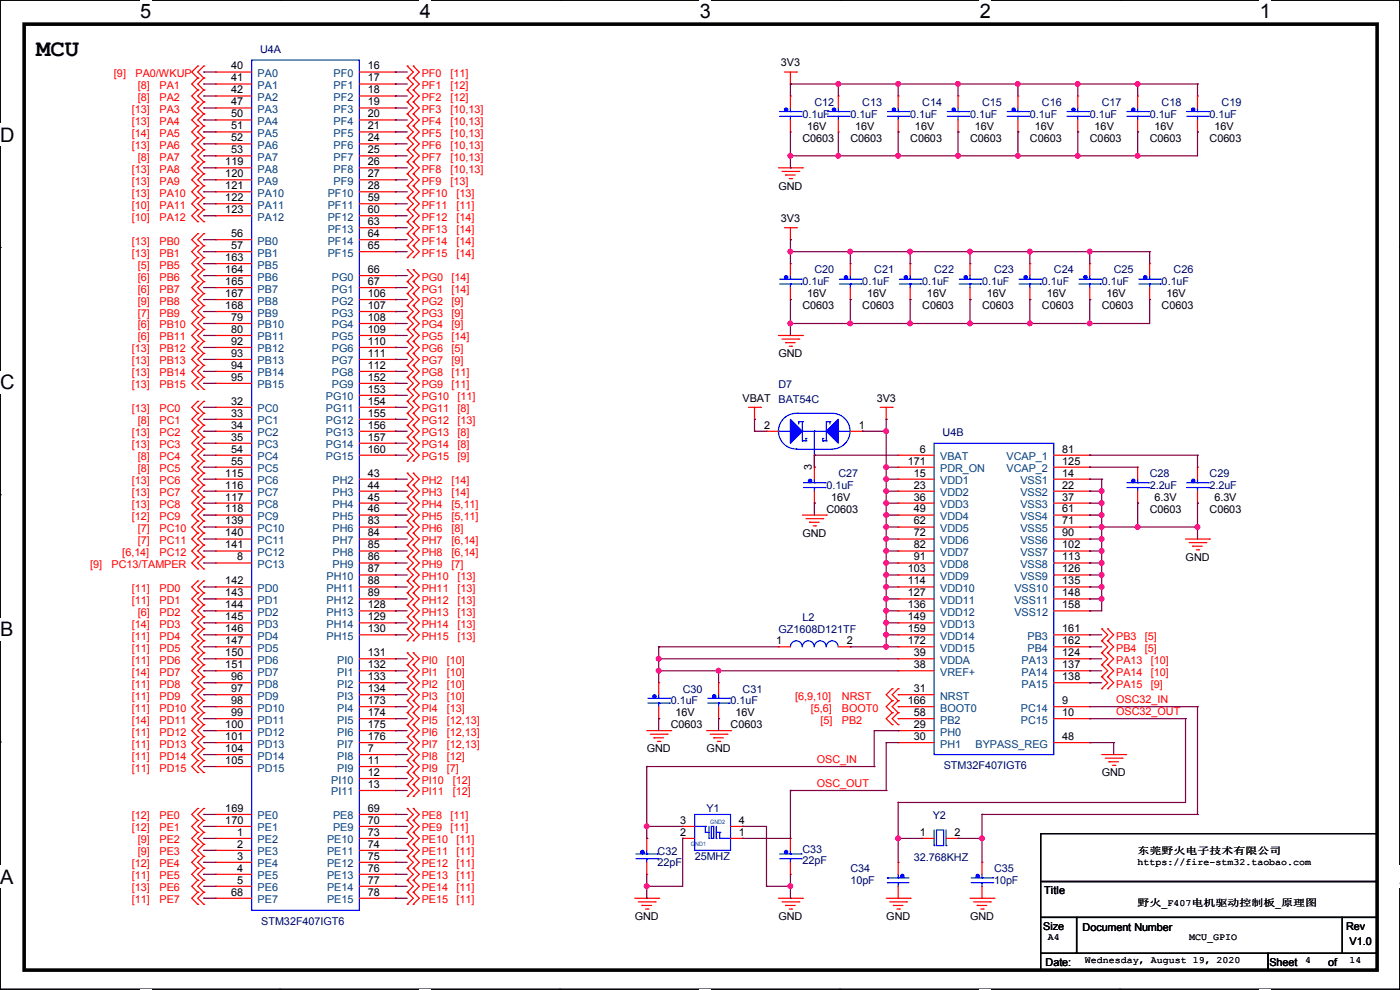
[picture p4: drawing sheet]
<svg xmlns="http://www.w3.org/2000/svg" width="297mm" height="210mm" viewBox="0 0 297 210" stroke-linecap="round" stroke-linejoin="round" font-family="sans-serif">
<defs><g id="words">
<text font-size="5.1" x="7.7" y="11.9">MCU</text>
<g font-size="4.2">
<text x="29.7" y="3.9">5</text>
<text x="89.1" y="3.9">4</text>
<text x="148.5" y="3.9">3</text>
<text x="207.9" y="3.9">2</text>
<text x="267.2" y="3.9">1</text>
<text x="0" y="30.1">D</text>
<text x="0" y="82.5">C</text>
<text x="0" y="135">B</text>
<text x="0" y="187.4">A</text>
<text x="297" y="187.4">A</text>
</g>
<g font-size="2.3" fill="#000080">
<text x="55.2" y="11.3">U4A</text>
<text x="172.8" y="22.4">C12</text>
<text x="182.9" y="22.4">C13</text>
<text x="195.6" y="22.4">C14</text>
<text x="208.3" y="22.4">C15</text>
<text x="221" y="22.4">C16</text>
<text x="233.7" y="22.4">C17</text>
<text x="246.4" y="22.4">C18</text>
<text x="259.1" y="22.4">C19</text>
<text x="170.2" y="25">0.1uF</text>
<text x="180.4" y="25">0.1uF</text>
<text x="193.1" y="25">0.1uF</text>
<text x="205.8" y="25">0.1uF</text>
<text x="218.5" y="25">0.1uF</text>
<text x="231.2" y="25">0.1uF</text>
<text x="243.9" y="25">0.1uF</text>
<text x="256.6" y="25">0.1uF</text>
<text x="172.8" y="58">C20</text>
<text x="185.5" y="58">C21</text>
<text x="198.2" y="58">C22</text>
<text x="210.9" y="58">C23</text>
<text x="223.6" y="58">C24</text>
<text x="236.3" y="58">C25</text>
<text x="249" y="58">C26</text>
<text x="170.2" y="60.5">0.1uF</text>
<text x="182.9" y="60.5">0.1uF</text>
<text x="195.6" y="60.5">0.1uF</text>
<text x="208.3" y="60.5">0.1uF</text>
<text x="221" y="60.5">0.1uF</text>
<text x="233.7" y="60.5">0.1uF</text>
<text x="246.4" y="60.5">0.1uF</text>
<text x="165.2" y="82.4">D7</text>
<text x="165.2" y="85.4">BAT54C</text>
<text x="200" y="92.5">U4B</text>
<text x="177.9" y="101.2">C27</text>
<text x="243.9" y="101.2">C28</text>
<text x="256.6" y="101.2">C29</text>
<text x="175.3" y="103.7">0.1uF</text>
<text x="243.9" y="103.7">2.2uF</text>
<text x="256.6" y="103.7">2.2uF</text>
<text x="170.2" y="131.7">L2</text>
<text x="165.2" y="134.2">GZ1608D121TF</text>
<text x="142.3" y="149.4">0.1uF</text>
<text x="144.8" y="146.9">C30</text>
<text x="155" y="149.4">0.1uF</text>
<text x="157.5" y="146.9">C31</text>
<text x="200.2" y="163.2">STM32F407IGT6</text>
<text x="149.9" y="172.3">Y1</text>
<text x="197.9" y="173.8">Y2</text>
<text x="139.5" y="181.4">C32</text>
<text x="139.5" y="183.7">22pF</text>
<text x="147.4" y="182.5">25MHZ</text>
<text x="170.2" y="180.9">C33</text>
<text x="170.2" y="183.2">22pF</text>
<text x="180.4" y="185">C34</text>
<text x="193.9" y="182.7">32.768KHZ</text>
<text x="210.9" y="185">C35</text>
<text x="180.4" y="187.5">10pF</text>
<text x="210.9" y="187.5">10pF</text>
<text x="55.4" y="196.2">STM32F407IGT6</text>
</g>
<g font-size="2.3" fill="#f00">
<text x="24.2" y="16.3">[9]</text>
<text x="28.7" y="16.3">PA0/WKUP</text>
<text x="89.5" y="16.3">PF0</text>
<text x="95.6" y="16.3">[11]</text>
<text x="28" y="24">[13]</text>
<text x="29.3" y="18.9">[8]</text>
<text x="29.3" y="21.4">[8]</text>
<text x="33.8" y="18.9">PA1</text>
<text x="33.8" y="21.4">PA2</text>
<text x="33.8" y="24">PA3</text>
<text x="89.5" y="18.9">PF1</text>
<text x="89.5" y="21.4">PF2</text>
<text x="89.5" y="24">PF3</text>
<text x="95.6" y="18.9">[12]</text>
<text x="95.6" y="21.4">[12]</text>
<text x="95.6" y="24">[10,13]</text>
<text x="28" y="26.5">[13]</text>
<text x="28" y="29">[14]</text>
<text x="33.8" y="26.5">PA4</text>
<text x="33.8" y="29">PA5</text>
<text x="89.5" y="26.5">PF4</text>
<text x="89.5" y="29">PF5</text>
<text x="95.6" y="26.5">[10,13]</text>
<text x="95.6" y="29">[10,13]</text>
<text x="28" y="31.6">[13]</text>
<text x="29.3" y="34.1">[8]</text>
<text x="33.8" y="31.6">PA6</text>
<text x="33.8" y="34.1">PA7</text>
<text x="89.5" y="31.6">PF6</text>
<text x="89.5" y="34.1">PF7</text>
<text x="95.6" y="31.6">[10,13]</text>
<text x="95.6" y="34.1">[10,13]</text>
<text x="28" y="36.7">[13]</text>
<text x="28" y="39.2">[13]</text>
<text x="28" y="41.7">[13]</text>
<text x="33.8" y="36.7">PA8</text>
<text x="33.8" y="39.2">PA9</text>
<text x="33.8" y="41.7">PA10</text>
<text x="89.5" y="36.7">PF8</text>
<text x="89.5" y="39.2">PF9</text>
<text x="89.5" y="41.7">PF10</text>
<text x="95.6" y="36.7">[10,13]</text>
<text x="95.6" y="39.2">[13]</text>
<text x="96.8" y="41.7">[13]</text>
<text x="28" y="44.3">[10]</text>
<text x="28" y="46.8">[10]</text>
<text x="33.8" y="44.3">PA11</text>
<text x="33.8" y="46.8">PA12</text>
<text x="89.5" y="44.3">PF11</text>
<text x="89.5" y="46.8">PF12</text>
<text x="96.8" y="44.3">[11]</text>
<text x="96.8" y="46.8">[14]</text>
<text x="28" y="51.9">[13]</text>
<text x="33.8" y="51.9">PB0</text>
<text x="89.5" y="49.4">PF13</text>
<text x="89.5" y="51.9">PF14</text>
<text x="96.8" y="49.4">[14]</text>
<text x="96.8" y="51.9">[14]</text>
<text x="28" y="54.4">[13]</text>
<text x="29.3" y="57">[5]</text>
<text x="29.3" y="59.5">[6]</text>
<text x="33.8" y="54.4">PB1</text>
<text x="33.8" y="57">PB5</text>
<text x="33.8" y="59.5">PB6</text>
<text x="89.5" y="54.4">PF15</text>
<text x="89.5" y="59.5">PG0</text>
<text x="95.8" y="59.5">[14]</text>
<text x="96.8" y="54.4">[14]</text>
<text x="29.3" y="62.1">[6]</text>
<text x="29.3" y="64.6">[9]</text>
<text x="33.8" y="62.1">PB7</text>
<text x="33.8" y="64.6">PB8</text>
<text x="89.5" y="62.1">PG1</text>
<text x="89.5" y="64.6">PG2</text>
<text x="95.8" y="62.1">[14]</text>
<text x="95.8" y="64.6">[9]</text>
<text x="29.3" y="67.1">[7]</text>
<text x="29.3" y="69.7">[6]</text>
<text x="33.8" y="67.1">PB9</text>
<text x="33.8" y="69.7">PB10</text>
<text x="89.5" y="67.1">PG3</text>
<text x="89.5" y="69.7">PG4</text>
<text x="95.8" y="67.1">[9]</text>
<text x="95.8" y="69.7">[9]</text>
<text x="28" y="74.8">[13]</text>
<text x="28" y="77.3">[13]</text>
<text x="29.3" y="72.2">[6]</text>
<text x="33.8" y="72.2">PB11</text>
<text x="33.8" y="74.8">PB12</text>
<text x="33.8" y="77.3">PB13</text>
<text x="89.5" y="72.2">PG5</text>
<text x="89.5" y="74.8">PG6</text>
<text x="89.5" y="77.3">PG7</text>
<text x="95.8" y="72.2">[14]</text>
<text x="95.8" y="74.8">[5]</text>
<text x="95.8" y="77.3">[9]</text>
<text x="28" y="79.8">[13]</text>
<text x="28" y="82.4">[13]</text>
<text x="33.8" y="79.8">PB14</text>
<text x="33.8" y="82.4">PB15</text>
<text x="89.5" y="79.8">PG8</text>
<text x="89.5" y="82.4">PG9</text>
<text x="95.8" y="79.8">[11]</text>
<text x="95.8" y="82.4">[11]</text>
<text x="28" y="87.5">[13]</text>
<text x="33.8" y="87.5">PC0</text>
<text x="89.5" y="84.9">PG10</text>
<text x="89.5" y="87.5">PG11</text>
<text x="97.1" y="84.9">[11]</text>
<text x="97.1" y="87.5">[8]</text>
<text x="28" y="92.5">[13]</text>
<text x="28" y="95.1">[13]</text>
<text x="29.3" y="90">[8]</text>
<text x="33.8" y="90">PC1</text>
<text x="33.8" y="92.5">PC2</text>
<text x="33.8" y="95.1">PC3</text>
<text x="89.5" y="90">PG12</text>
<text x="89.5" y="92.5">PG13</text>
<text x="89.5" y="95.1">PG14</text>
<text x="97.1" y="90">[13]</text>
<text x="97.1" y="92.5">[8]</text>
<text x="97.1" y="95.1">[8]</text>
<text x="29.3" y="97.6">[8]</text>
<text x="29.3" y="100.2">[8]</text>
<text x="33.8" y="97.6">PC4</text>
<text x="33.8" y="100.2">PC5</text>
<text x="89.5" y="97.6">PG15</text>
<text x="97.1" y="97.6">[9]</text>
<text x="28" y="102.7">[13]</text>
<text x="28" y="105.2">[13]</text>
<text x="28" y="107.8">[13]</text>
<text x="33.8" y="102.7">PC6</text>
<text x="33.8" y="105.2">PC7</text>
<text x="33.8" y="107.8">PC8</text>
<text x="89.5" y="102.7">PH2</text>
<text x="89.5" y="105.2">PH3</text>
<text x="89.5" y="107.8">PH4</text>
<text x="95.8" y="102.7">[14]</text>
<text x="95.8" y="105.2">[14]</text>
<text x="95.8" y="107.8">[5,11]</text>
<text x="28" y="110.3">[12]</text>
<text x="29.3" y="112.9">[7]</text>
<text x="33.8" y="110.3">PC9</text>
<text x="33.8" y="112.9">PC10</text>
<text x="89.5" y="110.3">PH5</text>
<text x="89.5" y="112.9">PH6</text>
<text x="95.8" y="110.3">[5,11]</text>
<text x="95.8" y="112.9">[8]</text>
<text x="26" y="117.9">[6,14]</text>
<text x="29.3" y="115.4">[7]</text>
<text x="33.8" y="115.4">PC11</text>
<text x="33.8" y="117.9">PC12</text>
<text x="89.5" y="115.4">PH7</text>
<text x="89.5" y="117.9">PH8</text>
<text x="95.8" y="115.4">[6,14]</text>
<text x="95.8" y="117.9">[6,14]</text>
<text x="19.1" y="120.5">[9]</text>
<text x="23.7" y="120.5">PC13/TAMPER</text>
<text x="28" y="125.6">[11]</text>
<text x="33.8" y="125.6">PD0</text>
<text x="89.5" y="120.5">PH9</text>
<text x="89.5" y="123">PH10</text>
<text x="89.5" y="125.6">PH11</text>
<text x="95.8" y="120.5">[7]</text>
<text x="97.1" y="123">[13]</text>
<text x="97.1" y="125.6">[13]</text>
<text x="28" y="128.1">[11]</text>
<text x="29.3" y="130.6">[6]</text>
<text x="33.8" y="128.1">PD1</text>
<text x="33.8" y="130.6">PD2</text>
<text x="89.5" y="128.1">PH12</text>
<text x="89.5" y="130.6">PH13</text>
<text x="97.1" y="128.1">[13]</text>
<text x="97.1" y="130.6">[13]</text>
<text x="28" y="133.2">[14]</text>
<text x="28" y="135.7">[11]</text>
<text x="33.8" y="133.2">PD3</text>
<text x="33.8" y="135.7">PD4</text>
<text x="89.5" y="133.2">PH14</text>
<text x="89.5" y="135.7">PH15</text>
<text x="97.1" y="133.2">[13]</text>
<text x="97.1" y="135.7">[13]</text>
<text x="236.8" y="135.7">PB3</text>
<text x="242.9" y="135.7">[5]</text>
<text x="28" y="138.3">[11]</text>
<text x="28" y="140.8">[11]</text>
<text x="28" y="143.3">[14]</text>
<text x="33.8" y="138.3">PD5</text>
<text x="33.8" y="140.8">PD6</text>
<text x="33.8" y="143.3">PD7</text>
<text x="89.5" y="140.8">PI0</text>
<text x="89.5" y="143.3">PI1</text>
<text x="94.8" y="140.8">[10]</text>
<text x="94.8" y="143.3">[10]</text>
<text x="236.8" y="138.3">PB4</text>
<text x="236.8" y="140.8">PA13</text>
<text x="236.8" y="143.3">PA14</text>
<text x="242.9" y="138.3">[5]</text>
<text x="244.2" y="140.8">[10]</text>
<text x="244.2" y="143.3">[10]</text>
<text x="28" y="145.9">[11]</text>
<text x="28" y="148.4">[11]</text>
<text x="33.8" y="145.9">PD8</text>
<text x="33.8" y="148.4">PD9</text>
<text x="89.5" y="145.9">PI2</text>
<text x="89.5" y="148.4">PI3</text>
<text x="94.8" y="145.9">[10]</text>
<text x="94.8" y="148.4">[10]</text>
<text x="168.7" y="148.4">[6,9,10]</text>
<text x="178.6" y="148.4">NRST</text>
<text x="236.8" y="145.9">PA15</text>
<text x="236.8" y="149.2">OSC32_IN</text>
<text x="244.2" y="145.9">[9]</text>
<text x="28" y="151">[11]</text>
<text x="28" y="153.5">[14]</text>
<text x="33.8" y="151">PD10</text>
<text x="33.8" y="153.5">PD11</text>
<text x="89.5" y="151">PI4</text>
<text x="89.5" y="153.5">PI5</text>
<text x="94.8" y="151">[13]</text>
<text x="94.8" y="153.5">[12,13]</text>
<text x="172" y="151">[5,6]</text>
<text x="174" y="153.5">[5]</text>
<text x="178.6" y="153.5">PB2</text>
<text x="178.6" y="151">BOOT0</text>
<text x="236.8" y="151.7">OSC32_OUT</text>
<text x="28" y="156">[11]</text>
<text x="28" y="158.6">[11]</text>
<text x="28" y="161.1">[11]</text>
<text x="33.8" y="156">PD12</text>
<text x="33.8" y="158.6">PD13</text>
<text x="33.8" y="161.1">PD14</text>
<text x="89.5" y="156">PI6</text>
<text x="89.5" y="158.6">PI7</text>
<text x="89.5" y="161.1">PI8</text>
<text x="94.8" y="156">[12,13]</text>
<text x="94.8" y="158.6">[12,13]</text>
<text x="94.8" y="161.1">[12]</text>
<text x="173.3" y="161.9">OSC_IN</text>
<text x="28" y="163.7">[11]</text>
<text x="33.8" y="163.7">PD15</text>
<text x="89.5" y="163.7">PI9</text>
<text x="89.5" y="166.2">PI10</text>
<text x="94.8" y="163.7">[7]</text>
<text x="96.1" y="166.2">[12]</text>
<text x="173.3" y="167">OSC_OUT</text>
<text x="28" y="173.8">[12]</text>
<text x="33.8" y="173.8">PE0</text>
<text x="89.5" y="168.7">PI11</text>
<text x="89.5" y="173.8">PE8</text>
<text x="95.6" y="173.8">[11]</text>
<text x="96.1" y="168.7">[12]</text>
<text x="28" y="176.4">[12]</text>
<text x="29.3" y="178.9">[9]</text>
<text x="33.8" y="176.4">PE1</text>
<text x="33.8" y="178.9">PE2</text>
<text x="89.5" y="176.4">PE9</text>
<text x="89.5" y="178.9">PE10</text>
<text x="95.6" y="176.4">[11]</text>
<text x="96.8" y="178.9">[11]</text>
<text x="28" y="184">[12]</text>
<text x="29.3" y="181.4">[9]</text>
<text x="33.8" y="181.4">PE3</text>
<text x="33.8" y="184">PE4</text>
<text x="89.5" y="181.4">PE11</text>
<text x="89.5" y="184">PE12</text>
<text x="96.8" y="181.4">[11]</text>
<text x="96.8" y="184">[11]</text>
<text x="28" y="186.5">[11]</text>
<text x="28" y="189.1">[13]</text>
<text x="28" y="191.6">[11]</text>
<text x="33.8" y="186.5">PE5</text>
<text x="33.8" y="189.1">PE6</text>
<text x="33.8" y="191.6">PE7</text>
<text x="89.5" y="186.5">PE13</text>
<text x="89.5" y="189.1">PE14</text>
<text x="89.5" y="191.6">PE15</text>
<text x="96.8" y="186.5">[11]</text>
<text x="96.8" y="189.1">[11]</text>
<text x="96.8" y="191.6">[11]</text>
</g>
<g font-size="2.3">
<text x="49.1" y="14.7">40</text>
<text x="49.1" y="17.3">41</text>
<text x="78" y="14.7">16</text>
<text x="78" y="17.3">17</text>
<text x="165.7" y="14.1">3V3</text>
<text x="49.1" y="19.8">42</text>
<text x="49.1" y="22.4">47</text>
<text x="78" y="19.8">18</text>
<text x="78" y="22.4">19</text>
<text x="49.1" y="24.9">50</text>
<text x="49.1" y="27.4">51</text>
<text x="49.1" y="30">52</text>
<text x="78" y="24.9">20</text>
<text x="78" y="27.4">21</text>
<text x="78" y="30">24</text>
<text x="171.2" y="27.5">16V</text>
<text x="181.4" y="27.5">16V</text>
<text x="194.1" y="27.5">16V</text>
<text x="206.8" y="27.5">16V</text>
<text x="219.5" y="27.5">16V</text>
<text x="232.2" y="27.5">16V</text>
<text x="244.9" y="27.5">16V</text>
<text x="257.6" y="27.5">16V</text>
<text x="47.8" y="35.1">119</text>
<text x="49.1" y="32.5">53</text>
<text x="78" y="32.5">25</text>
<text x="78" y="35.1">26</text>
<text x="170.2" y="30.1">C0603</text>
<text x="180.4" y="30.1">C0603</text>
<text x="193.1" y="30.1">C0603</text>
<text x="205.8" y="30.1">C0603</text>
<text x="218.5" y="30.1">C0603</text>
<text x="231.2" y="30.1">C0603</text>
<text x="243.9" y="30.1">C0603</text>
<text x="256.6" y="30.1">C0603</text>
<text x="47.8" y="37.6">120</text>
<text x="47.8" y="40.1">121</text>
<text x="78" y="37.6">27</text>
<text x="78" y="40.1">28</text>
<text x="165.2" y="40.2">GND</text>
<text x="47.8" y="42.7">122</text>
<text x="47.8" y="45.2">123</text>
<text x="78" y="42.7">59</text>
<text x="78" y="45.2">60</text>
<text x="78" y="47.8">63</text>
<text x="165.7" y="47.1">3V3</text>
<text x="49.1" y="50.3">56</text>
<text x="49.1" y="52.8">57</text>
<text x="78" y="50.3">64</text>
<text x="78" y="52.8">65</text>
<text x="47.8" y="55.4">163</text>
<text x="47.8" y="57.9">164</text>
<text x="78" y="57.9">66</text>
<text x="47.8" y="60.5">165</text>
<text x="47.8" y="63">167</text>
<text x="47.8" y="65.5">168</text>
<text x="78" y="60.5">67</text>
<text x="78" y="63">106</text>
<text x="78" y="65.5">107</text>
<text x="170.2" y="65.6">C0603</text>
<text x="171.2" y="63.1">16V</text>
<text x="182.9" y="65.6">C0603</text>
<text x="183.9" y="63.1">16V</text>
<text x="195.6" y="65.6">C0603</text>
<text x="196.7" y="63.1">16V</text>
<text x="208.3" y="65.6">C0603</text>
<text x="209.4" y="63.1">16V</text>
<text x="221" y="65.6">C0603</text>
<text x="222.1" y="63.1">16V</text>
<text x="233.7" y="65.6">C0603</text>
<text x="234.8" y="63.1">16V</text>
<text x="246.4" y="65.6">C0603</text>
<text x="247.5" y="63.1">16V</text>
<text x="49.1" y="68.1">79</text>
<text x="49.1" y="70.6">80</text>
<text x="78" y="68.1">108</text>
<text x="78" y="70.6">109</text>
<text x="49.1" y="73.2">92</text>
<text x="49.1" y="75.7">93</text>
<text x="78" y="73.2">110</text>
<text x="78" y="75.7">111</text>
<text x="165.2" y="75.8">GND</text>
<text x="49.1" y="78.2">94</text>
<text x="49.1" y="80.8">95</text>
<text x="78" y="78.2">112</text>
<text x="78" y="80.8">152</text>
<text x="78" y="83.3">153</text>
<text x="49.1" y="85.9">32</text>
<text x="49.1" y="88.4">33</text>
<text x="78" y="85.9">154</text>
<text x="78" y="88.4">155</text>
<text x="157.5" y="85.2">VBAT</text>
<text x="186" y="85.2">3V3</text>
<text x="49.1" y="90.9">34</text>
<text x="49.1" y="93.5">35</text>
<text x="78" y="90.9">156</text>
<text x="78" y="93.5">157</text>
<text x="162.1" y="90.9">2</text>
<text x="182.2" y="90.9">1</text>
<text x="47.8" y="101.1">115</text>
<text x="49.1" y="96">54</text>
<text x="49.1" y="98.6">55</text>
<text x="78" y="96">160</text>
<text x="78" y="101.1">43</text>
<text x="172.2" y="99.6" transform="rotate(-90 172.2 99.6)">3</text>
<text x="192.6" y="98.6">171</text>
<text x="193.9" y="101.1">15</text>
<text x="195.1" y="96">6</text>
<text x="225.4" y="101.1">14</text>
<text x="225.4" y="96">81</text>
<text x="225.4" y="98.6">125</text>
<text x="47.8" y="103.6">116</text>
<text x="47.8" y="106.2">117</text>
<text x="78" y="103.6">44</text>
<text x="78" y="106.2">45</text>
<text x="176.3" y="106.3">16V</text>
<text x="193.9" y="103.6">23</text>
<text x="193.9" y="106.2">36</text>
<text x="225.4" y="103.6">22</text>
<text x="225.4" y="106.2">37</text>
<text x="244.9" y="106.3">6.3V</text>
<text x="257.6" y="106.3">6.3V</text>
<text x="47.8" y="108.7">118</text>
<text x="47.8" y="111.3">139</text>
<text x="47.8" y="113.8">140</text>
<text x="78" y="108.7">46</text>
<text x="78" y="111.3">83</text>
<text x="78" y="113.8">84</text>
<text x="170.2" y="113.9">GND</text>
<text x="175.3" y="108.8">C0603</text>
<text x="193.9" y="108.7">49</text>
<text x="193.9" y="111.3">62</text>
<text x="193.9" y="113.8">72</text>
<text x="225.4" y="108.7">61</text>
<text x="225.4" y="111.3">71</text>
<text x="225.4" y="113.8">90</text>
<text x="243.9" y="108.8">C0603</text>
<text x="256.6" y="108.8">C0603</text>
<text x="47.8" y="116.3">141</text>
<text x="50.3" y="118.9">8</text>
<text x="78" y="116.3">85</text>
<text x="78" y="118.9">86</text>
<text x="193.9" y="116.3">82</text>
<text x="193.9" y="118.9">91</text>
<text x="225.4" y="116.3">102</text>
<text x="225.4" y="118.9">113</text>
<text x="251.5" y="119">GND</text>
<text x="47.8" y="124">142</text>
<text x="78" y="121.4">87</text>
<text x="78" y="124">88</text>
<text x="192.6" y="121.4">103</text>
<text x="192.6" y="124">114</text>
<text x="225.4" y="121.4">126</text>
<text x="225.4" y="124">135</text>
<text x="47.8" y="126.5">143</text>
<text x="47.8" y="129">144</text>
<text x="47.8" y="131.6">145</text>
<text x="78" y="126.5">89</text>
<text x="78" y="129">128</text>
<text x="78" y="131.6">129</text>
<text x="192.6" y="126.5">127</text>
<text x="192.6" y="129">136</text>
<text x="192.6" y="131.6">149</text>
<text x="225.4" y="126.5">148</text>
<text x="225.4" y="129">158</text>
<text x="47.8" y="134.1">146</text>
<text x="47.8" y="136.7">147</text>
<text x="78" y="134.1">130</text>
<text x="164.6" y="136.7">1</text>
<text x="179.6" y="136.7">2</text>
<text x="192.6" y="134.1">159</text>
<text x="192.6" y="136.7">172</text>
<text x="225.4" y="134.1">161</text>
<text x="225.4" y="136.7">162</text>
<text x="47.8" y="139.2">150</text>
<text x="47.8" y="141.7">151</text>
<text x="78" y="139.2">131</text>
<text x="78" y="141.7">132</text>
<text x="193.9" y="139.2">39</text>
<text x="193.9" y="141.7">38</text>
<text x="225.4" y="139.2">124</text>
<text x="225.4" y="141.7">137</text>
<text x="49.1" y="144.3">96</text>
<text x="49.1" y="146.8">97</text>
<text x="49.1" y="149.4">98</text>
<text x="78" y="144.3">133</text>
<text x="78" y="146.8">134</text>
<text x="78" y="149.4">173</text>
<text x="192.6" y="149.4">166</text>
<text x="193.9" y="146.8">31</text>
<text x="225.4" y="144.3">138</text>
<text x="225.4" y="149.4">9</text>
<text x="47.8" y="154.4">100</text>
<text x="49.1" y="151.9">99</text>
<text x="78" y="151.9">174</text>
<text x="78" y="154.4">175</text>
<text x="142.3" y="154.5">C0603</text>
<text x="143.3" y="152">16V</text>
<text x="155" y="154.5">C0603</text>
<text x="156" y="152">16V</text>
<text x="193.9" y="151.9">58</text>
<text x="193.9" y="154.4">29</text>
<text x="225.4" y="151.9">10</text>
<text x="47.8" y="157">101</text>
<text x="47.8" y="159.5">104</text>
<text x="78" y="157">176</text>
<text x="78" y="159.5">7</text>
<text x="137.2" y="159.6">GND</text>
<text x="149.9" y="159.6">GND</text>
<text x="193.9" y="157">30</text>
<text x="225.4" y="157">48</text>
<text x="47.8" y="162.1">105</text>
<text x="78" y="162.1">11</text>
<text x="78" y="164.6">12</text>
<text x="78" y="167.1">13</text>
<text x="233.7" y="164.7">GND</text>
<text x="47.8" y="172.2">169</text>
<text x="78" y="172.2">69</text>
<text x="47.8" y="174.8">170</text>
<text x="50.3" y="177.3">1</text>
<text x="50.3" y="179.8">2</text>
<text x="78" y="174.8">70</text>
<text x="78" y="177.3">73</text>
<text x="78" y="179.8">74</text>
<text x="144.3" y="177.3">2</text>
<text x="144.3" y="174.8">3</text>
<text x="156.8" y="177.3">1</text>
<text x="156.8" y="174.8">4</text>
<text x="195.1" y="177.3">1</text>
<text x="202.5" y="177.3">2</text>
<text x="50.3" y="182.4">3</text>
<text x="50.3" y="184.9">4</text>
<text x="78" y="182.4">75</text>
<text x="78" y="184.9">76</text>
<text x="49.1" y="190">68</text>
<text x="50.3" y="187.5">5</text>
<text x="78" y="187.5">77</text>
<text x="78" y="190">78</text>
<text x="221.5" y="189.6">Title</text>
<text x="134.7" y="195.2">GND</text>
<text x="165.2" y="195.2">GND</text>
<text x="188" y="195.2">GND</text>
<text x="205.8" y="195.2">GND</text>
<text x="221.3" y="197.2">Size</text>
<text x="229.7" y="197.4">Document Number</text>
<text x="285.6" y="197.2">Rev</text>
<text x="286.3" y="200.5">V1.0</text>
<text x="221.8" y="204.8">Date:</text>
<text x="269.3" y="204.8">Sheet</text>
<text x="281.7" y="204.8">of</text>
</g>
<g font-size="2.3" fill="#004080">
<text x="54.7" y="16.3">PA0</text>
<text x="70.8" y="16.3">PF0</text>
<text x="54.7" y="18.9">PA1</text>
<text x="54.7" y="21.4">PA2</text>
<text x="54.7" y="24">PA3</text>
<text x="70.8" y="18.9">PF1</text>
<text x="70.8" y="21.4">PF2</text>
<text x="70.8" y="24">PF3</text>
<text x="54.7" y="26.5">PA4</text>
<text x="54.7" y="29">PA5</text>
<text x="70.8" y="26.5">PF4</text>
<text x="70.8" y="29">PF5</text>
<text x="54.7" y="31.6">PA6</text>
<text x="54.7" y="34.1">PA7</text>
<text x="70.8" y="31.6">PF6</text>
<text x="70.8" y="34.1">PF7</text>
<text x="54.7" y="36.7">PA8</text>
<text x="54.7" y="39.2">PA9</text>
<text x="54.7" y="41.7">PA10</text>
<text x="69.5" y="41.7">PF10</text>
<text x="70.8" y="36.7">PF8</text>
<text x="70.8" y="39.2">PF9</text>
<text x="54.7" y="44.3">PA11</text>
<text x="54.7" y="46.8">PA12</text>
<text x="69.5" y="44.3">PF11</text>
<text x="69.5" y="46.8">PF12</text>
<text x="54.7" y="51.9">PB0</text>
<text x="69.5" y="49.4">PF13</text>
<text x="69.5" y="51.9">PF14</text>
<text x="54.7" y="54.4">PB1</text>
<text x="54.7" y="57">PB5</text>
<text x="54.7" y="59.5">PB6</text>
<text x="69.5" y="54.4">PF15</text>
<text x="70.4" y="59.5">PG0</text>
<text x="54.7" y="62.1">PB7</text>
<text x="54.7" y="64.6">PB8</text>
<text x="70.4" y="62.1">PG1</text>
<text x="70.4" y="64.6">PG2</text>
<text x="54.7" y="67.1">PB9</text>
<text x="54.7" y="69.7">PB10</text>
<text x="70.4" y="67.1">PG3</text>
<text x="70.4" y="69.7">PG4</text>
<text x="54.7" y="72.2">PB11</text>
<text x="54.7" y="74.8">PB12</text>
<text x="54.7" y="77.3">PB13</text>
<text x="70.4" y="72.2">PG5</text>
<text x="70.4" y="74.8">PG6</text>
<text x="70.4" y="77.3">PG7</text>
<text x="54.7" y="79.8">PB14</text>
<text x="54.7" y="82.4">PB15</text>
<text x="70.4" y="79.8">PG8</text>
<text x="70.4" y="82.4">PG9</text>
<text x="54.7" y="87.5">PC0</text>
<text x="69.1" y="84.9">PG10</text>
<text x="69.1" y="87.5">PG11</text>
<text x="54.7" y="90">PC1</text>
<text x="54.7" y="92.5">PC2</text>
<text x="54.7" y="95.1">PC3</text>
<text x="69.1" y="90">PG12</text>
<text x="69.1" y="92.5">PG13</text>
<text x="69.1" y="95.1">PG14</text>
<text x="54.7" y="97.6">PC4</text>
<text x="54.7" y="100.2">PC5</text>
<text x="69.1" y="97.6">PG15</text>
<text x="199.4" y="97.6">VBAT</text>
<text x="199.4" y="100.2">PDR_ON</text>
<text x="213.5" y="97.6">VCAP_1</text>
<text x="213.5" y="100.2">VCAP_2</text>
<text x="54.7" y="102.7">PC6</text>
<text x="54.7" y="105.2">PC7</text>
<text x="54.7" y="107.8">PC8</text>
<text x="70.5" y="102.7">PH2</text>
<text x="70.5" y="105.2">PH3</text>
<text x="70.5" y="107.8">PH4</text>
<text x="199.4" y="102.7">VDD1</text>
<text x="199.4" y="105.2">VDD2</text>
<text x="199.4" y="107.8">VDD3</text>
<text x="216.5" y="102.7">VSS1</text>
<text x="216.5" y="105.2">VSS2</text>
<text x="216.5" y="107.8">VSS3</text>
<text x="54.7" y="110.3">PC9</text>
<text x="54.7" y="112.9">PC10</text>
<text x="70.5" y="110.3">PH5</text>
<text x="70.5" y="112.9">PH6</text>
<text x="199.4" y="110.3">VDD4</text>
<text x="199.4" y="112.9">VDD5</text>
<text x="216.5" y="110.3">VSS4</text>
<text x="216.5" y="112.9">VSS5</text>
<text x="54.7" y="115.4">PC11</text>
<text x="54.7" y="117.9">PC12</text>
<text x="70.5" y="115.4">PH7</text>
<text x="70.5" y="117.9">PH8</text>
<text x="199.4" y="115.4">VDD6</text>
<text x="199.4" y="117.9">VDD7</text>
<text x="216.5" y="115.4">VSS6</text>
<text x="216.5" y="117.9">VSS7</text>
<text x="54.7" y="125.6">PD0</text>
<text x="54.7" y="120.5">PC13</text>
<text x="69.3" y="123">PH10</text>
<text x="69.3" y="125.6">PH11</text>
<text x="70.5" y="120.5">PH9</text>
<text x="199.4" y="120.5">VDD8</text>
<text x="199.4" y="123">VDD9</text>
<text x="199.4" y="125.6">VDD10</text>
<text x="215.2" y="125.6">VSS10</text>
<text x="216.5" y="120.5">VSS8</text>
<text x="216.5" y="123">VSS9</text>
<text x="54.7" y="128.1">PD1</text>
<text x="54.7" y="130.6">PD2</text>
<text x="69.3" y="128.1">PH12</text>
<text x="69.3" y="130.6">PH13</text>
<text x="199.4" y="128.1">VDD11</text>
<text x="199.4" y="130.6">VDD12</text>
<text x="215.2" y="128.1">VSS11</text>
<text x="215.2" y="130.6">VSS12</text>
<text x="54.7" y="133.2">PD3</text>
<text x="54.7" y="135.7">PD4</text>
<text x="69.3" y="133.2">PH14</text>
<text x="69.3" y="135.7">PH15</text>
<text x="199.4" y="133.2">VDD13</text>
<text x="199.4" y="135.7">VDD14</text>
<text x="218" y="135.7">PB3</text>
<text x="54.7" y="138.3">PD5</text>
<text x="54.7" y="140.8">PD6</text>
<text x="54.7" y="143.3">PD7</text>
<text x="71.5" y="140.8">PI0</text>
<text x="71.5" y="143.3">PI1</text>
<text x="199.4" y="138.3">VDD15</text>
<text x="199.4" y="140.8">VDDA</text>
<text x="199.4" y="143.3">VREF+</text>
<text x="216.7" y="140.8">PA13</text>
<text x="216.7" y="143.3">PA14</text>
<text x="218" y="138.3">PB4</text>
<text x="54.7" y="145.9">PD8</text>
<text x="54.7" y="148.4">PD9</text>
<text x="71.5" y="145.9">PI2</text>
<text x="71.5" y="148.4">PI3</text>
<text x="199.4" y="148.4">NRST</text>
<text x="216.7" y="145.9">PA15</text>
<text x="54.7" y="151">PD10</text>
<text x="54.7" y="153.5">PD11</text>
<text x="71.5" y="151">PI4</text>
<text x="71.5" y="153.5">PI5</text>
<text x="199.4" y="151">BOOT0</text>
<text x="199.4" y="153.5">PB2</text>
<text x="216.6" y="151">PC14</text>
<text x="216.6" y="153.5">PC15</text>
<text x="54.7" y="156">PD12</text>
<text x="54.7" y="158.6">PD13</text>
<text x="54.7" y="161.1">PD14</text>
<text x="71.5" y="156">PI6</text>
<text x="71.5" y="158.6">PI7</text>
<text x="71.5" y="161.1">PI8</text>
<text x="199.4" y="156">PH0</text>
<text x="199.4" y="158.6">PH1</text>
<text x="207" y="158.6">BYPASS_REG</text>
<text x="54.7" y="163.7">PD15</text>
<text x="70.3" y="166.2">PI10</text>
<text x="71.5" y="163.7">PI9</text>
<text x="54.7" y="173.8">PE0</text>
<text x="70.3" y="168.7">PI11</text>
<text x="70.7" y="173.8">PE8</text>
<text x="54.7" y="176.4">PE1</text>
<text x="54.7" y="178.9">PE2</text>
<text x="69.4" y="178.9">PE10</text>
<text x="70.7" y="176.4">PE9</text>
<text x="54.7" y="181.4">PE3</text>
<text x="54.7" y="184">PE4</text>
<text x="69.4" y="181.4">PE11</text>
<text x="69.4" y="184">PE12</text>
<text x="54.7" y="186.5">PE5</text>
<text x="54.7" y="189.1">PE6</text>
<text x="54.7" y="191.6">PE7</text>
<text x="69.4" y="186.5">PE13</text>
<text x="69.4" y="189.1">PE14</text>
<text x="69.4" y="191.6">PE15</text>
</g>
<g font-size="2">
<text x="241.3" y="183.5">https://fire-stm32.taobao.com</text>
<text x="241.3" y="181.2">东莞野火电子技术有限公司</text>
<text x="241.3" y="192.1">野火_F407电机驱动控制板_原理图</text>
<text x="222.3" y="199.5">A4</text>
<text x="252.3" y="199.5">MCU_GPIO</text>
<text x="230.2" y="204.3">Wednesday, August 19, 2020</text>
<text x="276.9" y="204.3">4</text>
<text x="286.3" y="204.3">14</text>
</g>
<g font-size="1.3" fill="#00f">
<text x="146.6" y="179.5">GND1</text>
<text x="150.7" y="174.7">GND2</text>
</g>
</g></defs>
<path d="M0 0h297v209.8h-297z" fill="none" stroke="#000" stroke-width=".25"/>
<g fill="#fff">
<path d="M29.7 0h2.4v4.8h-2.4z"/>
<path d="M29.7 209.8h2.4v.2h-2.4z"/>
</g>
<path d="M59.4 0h.1M59.4 209.8h.1" fill="none" stroke="#000" stroke-width=".25"/>
<g fill="#fff">
<path d="M89.1 0h2.3v4.8h-2.3z"/>
<path d="M89.1 209.8h2.3v.2h-2.3z"/>
</g>
<path d="M118.8 0h.1M118.8 209.8h.1" fill="none" stroke="#000" stroke-width=".25"/>
<g fill="#fff">
<path d="M148.5 0h2.3v4.8h-2.3z"/>
<path d="M148.5 209.8h2.3v.2h-2.3z"/>
</g>
<path d="M178.2 0h.1M178.2 209.8h.1" fill="none" stroke="#000" stroke-width=".25"/>
<g fill="#fff">
<path d="M207.9 0h2.3v4.8h-2.3z"/>
<path d="M207.9 209.8h2.3v.2h-2.3z"/>
</g>
<path d="M237.6 0h.1M237.6 209.8h.1" fill="none" stroke="#000" stroke-width=".25"/>
<g fill="#fff">
<path d="M267.3 0h2.3v4.8h-2.3z"/>
<path d="M267.3 209.8h2.3v.2h-2.3z"/>
<path d="M0 26.2h3.1v4.8h-3.1z"/>
<path d="M0 78.7h3.1v4.7h-3.1z"/>
</g>
<path d="M0 52.5h.1M297 52.5h.1" fill="none" stroke="#000" stroke-width=".25"/>
<path d="M0 131.1h2.9v4.8h-2.9z" fill="#fff"/>
<path d="M0 104.9h.1M297 104.9h.1" fill="none" stroke="#000" stroke-width=".25"/>
<g fill="#fff">
<path d="M0 183.6h2.9v4.7h-2.9z"/>
<path d="M296.9 183.6h.1v4.7h-.1z"/>
</g>
<path d="M0 157.4h.1M297 157.4h.1M220.8 176.8h71.3v10.2h-71.3zM220.8 187h71.3v7.6h-71.3zM220.8 194.6h7.6v7.6h-7.6zM228.4 194.6h56.4v7.6h-56.4zM284.8 194.6h7.3v7.6h-7.3zM220.8 202.2h48.2v3.6h-48.2zM269 202.2h23.1v3.6h-23.1z" fill="none" stroke="#000" stroke-width=".25"/>
<path d="M5.1 5.1h287v200.7h-287z" fill="none" stroke="#000" stroke-width=".76"/>
<g fill="none" stroke="#f00" stroke-width=".25">
<path d="M42 14h.1M42 16.6h.1M42 19.1h.1M42 14l-1.3 1.3 1.3 1.3M42 16.6l-1.3 1.2 1.3 1.3M42 19.1l-1.3 1.3 1.3 1.2M43.2 14h.1M43.2 16.6h.1M43.2 19.1h.1M43.2 14l-1.2 1.3 1.2 1.3M43.2 16.6l-1.2 1.2 1.2 1.3M43.2 19.1l-1.2 1.3 1.2 1.2"/>
<path d="M45.8 15.3h.1M45.8 17.8h.1M45.8 15.3h7.6M45.8 17.8h7.6M76.2 15.3h7.7M76.2 17.8h7.7M83.9 15.3h.1M83.9 17.8h.1M86.4 14h.1M86.4 16.6h.1M86.4 19.1h.1M86.4 14l1.3 1.3-1.3 1.3"/>
<path d="M86.4 16.6l1.3 1.2-1.3 1.3M86.4 19.1l1.3 1.3-1.3 1.2M87.7 14h.1M87.7 16.6h.1M87.7 19.1h.1M87.7 14l1.2 1.3-1.2 1.3M87.7 19.1l1.2 1.3-1.2 1.2M87.7 16.6l1.2 1.2-1.2 1.3M166.4 15.3h2.6M167.7 17.8h.1M167.7 15.3v2.5M169 15.3h.1"/>
<path d="M42 21.6h.1M42 24.2h.1M42 26.7h.1M42 29.3h.1M42 31.8h.1M42 34.3h.1M42 36.9h.1M42 39.4h.1M42 21.6l-1.3 1.3 1.3 1.3M42 24.2l-1.3 1.2 1.3 1.3M42 26.7l-1.3 1.3 1.3 1.3M42 29.3l-1.3 1.2 1.3 1.3"/>
<path d="M42 31.8l-1.3 1.3 1.3 1.2M42 34.3l-1.3 1.3 1.3 1.3M42 36.9l-1.3 1.2 1.3 1.3M42 39.4l-1.3 1.3 1.3 1.3M43.2 21.6h.1M43.2 24.2h.1M43.2 26.7h.1M43.2 29.3h.1M43.2 31.8h.1M43.2 34.3h.1M43.2 36.9h.1M43.2 39.4h.1"/>
<path d="M43.2 21.6l-1.2 1.3 1.2 1.3M43.2 24.2l-1.2 1.2 1.2 1.3M43.2 26.7l-1.2 1.3 1.2 1.3M43.2 29.3l-1.2 1.2 1.2 1.3M43.2 31.8l-1.2 1.3 1.2 1.2M43.2 34.3l-1.2 1.3 1.2 1.3M43.2 36.9l-1.2 1.2 1.2 1.3M43.2 39.4l-1.2 1.3 1.2 1.3M45.8 20.4h.1M45.8 22.9h.1M45.8 25.4h.1M45.8 28h.1"/>
<path d="M45.8 30.5h.1M45.8 33.1h.1M45.8 35.6h.1M45.8 38.1h.1M45.8 35.6h7.6M45.8 20.4h7.6M45.8 22.9h7.6M45.8 25.4h7.6M45.8 28h7.6M45.8 30.5h7.6M45.8 33.1h7.6M45.8 38.1h7.6"/>
<path d="M76.2 35.6h7.7M76.2 20.4h7.7M76.2 22.9h7.7M76.2 25.4h7.7M76.2 28h7.7M76.2 30.5h7.7M76.2 33.1h7.7M76.2 38.1h7.7M83.9 20.4h.1M83.9 22.9h.1M83.9 25.4h.1M83.9 28h.1"/>
<path d="M83.9 30.5h.1M83.9 33.1h.1M83.9 35.6h.1M83.9 38.1h.1M86.4 21.6h.1M86.4 24.2h.1M86.4 26.7h.1M86.4 29.3h.1M86.4 31.8h.1M86.4 34.3h.1M86.4 36.9h.1M86.4 39.4h.1"/>
<path d="M86.4 21.6l1.3 1.3-1.3 1.3M86.4 24.2l1.3 1.2-1.3 1.3M86.4 26.7l1.3 1.3-1.3 1.3M86.4 29.3l1.3 1.2-1.3 1.3M86.4 31.8l1.3 1.3-1.3 1.2M86.4 34.3l1.3 1.3-1.3 1.3M86.4 36.9l1.3 1.2-1.3 1.3M86.4 39.4l1.3 1.3-1.3 1.3M87.7 21.6h.1M87.7 24.2h.1M87.7 26.7h.1M87.7 29.3h.1"/>
<path d="M87.7 31.8h.1M87.7 34.3h.1M87.7 36.9h.1M87.7 39.4h.1M87.7 21.6l1.2 1.3-1.2 1.3M87.7 24.2l1.2 1.2-1.2 1.3M87.7 26.7l1.2 1.3-1.2 1.3M87.7 29.3l1.2 1.2-1.2 1.3M87.7 31.8l1.2 1.3-1.2 1.2M87.7 34.3l1.2 1.3-1.2 1.3M87.7 36.9l1.2 1.2-1.2 1.3M87.7 39.4l1.2 1.3-1.2 1.3"/>
<path d="M165.1 35.6h5.1M165.9 36.4h3.6M166.7 37.1h.1M166.7 37.1h2M167.4 37.9h.5M167.7 20.4h.1M167.7 28h.1M167.7 20.4v2.5M167.7 25.4v2.6M167.9 37.9h.1M169.5 36.4h.1M170.2 35.6h.1"/>
<path d="M177.8 20.4h.1M177.8 28h.1M177.8 20.4v2.5M177.8 25.4v2.6M190.5 20.4h.1M190.5 28h.1M190.5 20.4v2.5M190.5 25.4v2.6M203.2 20.4h.1M203.2 28h.1M203.2 20.4v2.5M203.2 25.4v2.6"/>
<path d="M215.9 20.4h.1M215.9 28h.1M215.9 20.4v2.5M215.9 25.4v2.6M228.6 20.4h.1M228.6 28h.1M228.6 20.4v2.5M228.6 25.4v2.6M241.3 20.4h.1M241.3 28h.1M241.3 20.4v2.5M241.3 25.4v2.6"/>
<path d="M254 20.4h.1M254 28h.1M254 20.4v2.5M254 25.4v2.6M42 49.6h.1M42 52.1h.1M42 54.7h.1M42 57.2h.1M42 59.7h.1M42 42h.1M42 44.5h.1M42 47h.1"/>
<path d="M42 49.6l-1.3 1.2 1.3 1.3M42 52.1l-1.3 1.3 1.3 1.3M42 54.7l-1.3 1.2 1.3 1.3M42 57.2l-1.3 1.3 1.3 1.2M42 59.7l-1.3 1.3 1.3 1.3M42 42l-1.3 1.2 1.3 1.3M42 44.5l-1.3 1.3 1.3 1.2M43.2 49.6h.1M43.2 52.1h.1M43.2 54.7h.1M43.2 57.2h.1M43.2 59.7h.1"/>
<path d="M43.2 42h.1M43.2 44.5h.1M43.2 47h.1M43.2 49.6l-1.2 1.2 1.2 1.3M43.2 52.1l-1.2 1.3 1.2 1.3M43.2 54.7l-1.2 1.2 1.2 1.3M43.2 57.2l-1.2 1.3 1.2 1.2M43.2 59.7l-1.2 1.3 1.2 1.3M43.2 42l-1.2 1.2 1.2 1.3M43.2 44.5l-1.2 1.3 1.2 1.2M45.8 40.7h.1M45.8 43.2h.1"/>
<path d="M45.8 45.8h.1M45.8 50.8h.1M45.8 53.4h.1M45.8 55.9h.1M45.8 58.5h.1M45.8 40.7h7.6M45.8 43.2h7.6M45.8 45.8h7.6M45.8 50.8h7.6M45.8 53.4h7.6M45.8 55.9h7.6M45.8 58.5h7.6"/>
<path d="M76.2 48.3h7.7M76.2 40.7h7.7M76.2 43.2h7.7M76.2 45.8h7.7M76.2 50.8h7.7M76.2 53.4h7.7M76.2 58.5h7.7M83.9 40.7h.1M83.9 43.2h.1M83.9 45.8h.1M83.9 48.3h.1M83.9 50.8h.1"/>
<path d="M83.9 53.4h.1M83.9 58.5h.1M86.4 42h.1M86.4 44.5h.1M86.4 47h.1M86.4 49.6h.1M86.4 52.1h.1M86.4 54.7h.1M86.4 57.2h.1M86.4 59.7h.1M86.4 42l1.3 1.2-1.3 1.3M86.4 44.5l1.3 1.3-1.3 1.2"/>
<path d="M86.4 47l1.3 1.3-1.3 1.3M86.4 49.6l1.3 1.2-1.3 1.3M86.4 52.1l1.3 1.3-1.3 1.3M86.4 57.2l1.3 1.3-1.3 1.2M86.4 59.7l1.3 1.3-1.3 1.3M87.7 42h.1M87.7 44.5h.1M87.7 47h.1M87.7 49.6h.1M87.7 52.1h.1M87.7 54.7h.1M87.7 57.2h.1"/>
<path d="M87.7 59.7h.1M87.7 42l1.2 1.2-1.2 1.3M87.7 44.5l1.2 1.3-1.2 1.2M87.7 47l1.2 1.3-1.2 1.3M87.7 49.6l1.2 1.2-1.2 1.3M87.7 52.1l1.2 1.3-1.2 1.3M87.7 57.2l1.2 1.3-1.2 1.2M87.7 59.7l1.2 1.3-1.2 1.3M166.4 48.3h2.6M167.7 50.8h.1M167.7 55.9h.1M167.7 48.3v2.5"/>
<path d="M167.7 55.9v2.6M169 48.3h.1M180.4 55.9h.1M180.4 55.9v2.6M193.1 55.9h.1M193.1 55.9v2.6M205.8 55.9h.1M205.8 55.9v2.6M218.5 55.9h.1M218.5 55.9v2.6M231.2 55.9h.1M231.2 55.9v2.6"/>
<path d="M243.9 55.9h.1M243.9 55.9v2.6M42 62.3h.1M42 64.8h.1M42 67.4h.1M42 69.9h.1M42 72.4h.1M42 75h.1M42 77.5h.1M42 62.3l-1.3 1.2 1.3 1.3M42 64.8l-1.3 1.3 1.3 1.3M42 67.4l-1.3 1.2 1.3 1.3"/>
<path d="M42 69.9l-1.3 1.3 1.3 1.2M42 72.4l-1.3 1.3 1.3 1.3M42 75l-1.3 1.2 1.3 1.3M42 77.5l-1.3 1.3 1.3 1.3M43.2 62.3h.1M43.2 64.8h.1M43.2 67.4h.1M43.2 69.9h.1M43.2 72.4h.1M43.2 75h.1M43.2 77.5h.1M43.2 62.3l-1.2 1.2 1.2 1.3"/>
<path d="M43.2 64.8l-1.2 1.3 1.2 1.3M43.2 67.4l-1.2 1.2 1.2 1.3M43.2 69.9l-1.2 1.3 1.2 1.2M43.2 72.4l-1.2 1.3 1.2 1.3M43.2 75l-1.2 1.2 1.2 1.3M43.2 77.5l-1.2 1.3 1.2 1.3M45.8 61h.1M45.8 63.5h.1M45.8 66.1h.1M45.8 68.6h.1M45.8 71.2h.1M45.8 73.7h.1"/>
<path d="M45.8 76.2h.1M45.8 78.8h.1M45.8 71.2h7.6M45.8 61h7.6M45.8 63.5h7.6M45.8 66.1h7.6M45.8 68.6h7.6M45.8 73.7h7.6M45.8 76.2h7.6M45.8 78.8h7.6M76.2 71.2h7.7M76.2 61h7.7"/>
<path d="M76.2 63.5h7.7M76.2 66.1h7.7M76.2 68.6h7.7M76.2 73.7h7.7M76.2 76.2h7.7M76.2 78.8h7.7M83.9 61h.1M83.9 63.5h.1M83.9 66.1h.1M83.9 68.6h.1M83.9 71.2h.1M83.9 73.7h.1"/>
<path d="M83.9 76.2h.1M83.9 78.8h.1M86.4 62.3h.1M86.4 64.8h.1M86.4 67.4h.1M86.4 69.9h.1M86.4 72.4h.1M86.4 75h.1M86.4 77.5h.1M86.4 62.3l1.3 1.2-1.3 1.3M86.4 64.8l1.3 1.3-1.3 1.3M86.4 67.4l1.3 1.2-1.3 1.3"/>
<path d="M86.4 77.5l1.3 1.3-1.3 1.3M86.4 69.9l1.3 1.3-1.3 1.2M86.4 72.4l1.3 1.3-1.3 1.3M86.4 75l1.3 1.2-1.3 1.3M87.7 62.3h.1M87.7 64.8h.1M87.7 67.4h.1M87.7 69.9h.1M87.7 72.4h.1M87.7 75h.1M87.7 77.5h.1M87.7 62.3l1.2 1.2-1.2 1.3"/>
<path d="M87.7 64.8l1.2 1.3-1.2 1.3M87.7 67.4l1.2 1.2-1.2 1.3M87.7 75l1.2 1.2-1.2 1.3M87.7 77.5l1.2 1.3-1.2 1.3M87.7 69.9l1.2 1.3-1.2 1.2M87.7 72.4l1.2 1.3-1.2 1.3M165.1 71.2h5.1M165.9 71.9h3.6M166.7 72.7h.1M166.7 72.7h2M167.4 73.4h.5M167.7 63.5h.1"/>
<path d="M167.7 61v2.5M167.9 73.4h.1M169.5 71.9h.1M170.2 71.2h.1M180.4 63.5h.1M180.4 61v2.5M193.1 63.5h.1M193.1 61v2.5M205.8 63.5h.1M205.8 61v2.5M218.5 63.5h.1M218.5 61v2.5"/>
<path d="M231.2 63.5h.1M231.2 61v2.5M243.9 63.5h.1M243.9 61v2.5M42 80.1h.1M42 82.6h.1M42 85.1h.1M42 87.7h.1M42 90.2h.1M42 92.8h.1M42 95.3h.1M42 97.8h.1"/>
<path d="M42 80.1l-1.3 1.2 1.3 1.3M42 87.7l-1.3 1.2 1.3 1.3M42 90.2l-1.3 1.3 1.3 1.3M42 92.8l-1.3 1.2 1.3 1.3M42 95.3l-1.3 1.3 1.3 1.2M42 97.8l-1.3 1.3 1.3 1.3M42 85.1l-1.3 1.3 1.3 1.3M43.2 80.1h.1M43.2 82.6h.1M43.2 85.1h.1M43.2 87.7h.1M43.2 90.2h.1"/>
<path d="M43.2 92.8h.1M43.2 95.3h.1M43.2 97.8h.1M43.2 80.1l-1.2 1.2 1.2 1.3M43.2 85.1l-1.2 1.3 1.2 1.3M43.2 87.7l-1.2 1.2 1.2 1.3M43.2 90.2l-1.2 1.3 1.2 1.3M43.2 92.8l-1.2 1.2 1.2 1.3M43.2 95.3l-1.2 1.3 1.2 1.2M43.2 97.8l-1.2 1.3 1.2 1.3M45.8 81.3h.1M45.8 86.4h.1"/>
<path d="M45.8 88.9h.1M45.8 91.5h.1M45.8 94h.1M45.8 96.6h.1M45.8 99.1h.1M45.8 86.4h7.6M45.8 91.5h7.6M45.8 81.3h7.6M45.8 88.9h7.6M45.8 94h7.6M45.8 96.6h7.6M45.8 99.1h7.6"/>
<path d="M76.2 86.4h7.7M76.2 91.5h7.7M76.2 81.3h7.7M76.2 83.9h7.7M76.2 88.9h7.7M76.2 94h7.7M76.2 96.6h7.7M83.9 81.3h.1M83.9 83.9h.1M83.9 86.4h.1M83.9 88.9h.1M83.9 91.5h.1"/>
<path d="M83.9 94h.1M83.9 96.6h.1M86.4 80.1h.1M86.4 82.6h.1M86.4 85.1h.1M86.4 87.7h.1M86.4 90.2h.1M86.4 92.8h.1M86.4 95.3h.1M86.4 97.8h.1M86.4 80.1l1.3 1.2-1.3 1.3M86.4 82.6l1.3 1.3-1.3 1.2"/>
<path d="M86.4 85.1l1.3 1.3-1.3 1.3M86.4 87.7l1.3 1.2-1.3 1.3M86.4 92.8l1.3 1.2-1.3 1.3M86.4 95.3l1.3 1.3-1.3 1.2M86.4 90.2l1.3 1.3-1.3 1.3M87.7 80.1h.1M87.7 82.6h.1M87.7 85.1h.1M87.7 87.7h.1M87.7 90.2h.1M87.7 92.8h.1M87.7 95.3h.1"/>
<path d="M87.7 97.8h.1M87.7 80.1l1.2 1.2-1.2 1.3M87.7 82.6l1.2 1.3-1.2 1.2M87.7 85.1l1.2 1.3-1.2 1.3M87.7 92.8l1.2 1.2-1.2 1.3M87.7 95.3l1.2 1.3-1.2 1.2M87.7 87.7l1.2 1.2-1.2 1.3M87.7 90.2l1.2 1.3-1.2 1.3M158.8 86.4h2.5M160.1 88.9h.1M160.1 86.4v2.5M161.3 86.4h.1"/>
<path d="M162.6 91.5h.1M162.6 91.5h2.5M172.8 99.1h.1M172.8 96.6v5M180.4 91.5h2.5M182.9 91.5h.1M186.7 86.4h2.6M188 88.9h.1M188 86.4v2.5M189.3 86.4h.1M190.5 96.6h.1M190.5 99.1h.1"/>
<path d="M190.5 96.6h7.7M190.5 99.1h7.7M223.6 96.6h7.6M223.6 99.1h7.6M231.2 96.6h.1M231.2 99.1h.1M241.3 99.1h.1M241.3 99.1v2.5M254 99.1h.1M254 99.1v2.5M42 100.4h.1M42 102.9h.1"/>
<path d="M42 105.5h.1M42 108h.1M42 110.5h.1M42 113.1h.1M42 115.6h.1M42 118.2h.1M42 100.4l-1.3 1.2 1.3 1.3M42 102.9l-1.3 1.3 1.3 1.3M42 105.5l-1.3 1.2 1.3 1.3M42 108l-1.3 1.3 1.3 1.2M42 110.5l-1.3 1.3 1.3 1.3M42 113.1l-1.3 1.2 1.3 1.3"/>
<path d="M42 115.6l-1.3 1.3 1.3 1.3M42 118.2l-1.3 1.2 1.3 1.3M43.2 100.4h.1M43.2 102.9h.1M43.2 105.5h.1M43.2 108h.1M43.2 110.5h.1M43.2 113.1h.1M43.2 115.6h.1M43.2 118.2h.1M43.2 100.4l-1.2 1.2 1.2 1.3M43.2 102.9l-1.2 1.3 1.2 1.3"/>
<path d="M43.2 105.5l-1.2 1.2 1.2 1.3M43.2 108l-1.2 1.3 1.2 1.2M43.2 110.5l-1.2 1.3 1.2 1.3M43.2 113.1l-1.2 1.2 1.2 1.3M43.2 115.6l-1.2 1.3 1.2 1.3M43.2 118.2l-1.2 1.2 1.2 1.3M45.8 101.6h.1M45.8 104.2h.1M45.8 106.7h.1M45.8 109.3h.1M45.8 111.8h.1M45.8 114.3h.1"/>
<path d="M45.8 116.9h.1M45.8 119.4h.1M45.8 109.3h7.6M45.8 114.3h7.6M45.8 101.6h7.6M45.8 104.2h7.6M45.8 106.7h7.6M45.8 111.8h7.6M45.8 116.9h7.6M45.8 119.4h7.6M76.2 109.3h7.7M76.2 114.3h7.7"/>
<path d="M76.2 101.6h7.7M76.2 104.2h7.7M76.2 106.7h7.7M76.2 111.8h7.7M76.2 116.9h7.7M76.2 119.4h7.7M83.9 101.6h.1M83.9 104.2h.1M83.9 106.7h.1M83.9 109.3h.1M83.9 111.8h.1M83.9 114.3h.1"/>
<path d="M83.9 116.9h.1M83.9 119.4h.1M86.4 100.4h.1M86.4 102.9h.1M86.4 105.5h.1M86.4 108h.1M86.4 110.5h.1M86.4 113.1h.1M86.4 115.6h.1M86.4 118.2h.1M86.4 100.4l1.3 1.2-1.3 1.3M86.4 102.9l1.3 1.3-1.3 1.3"/>
<path d="M86.4 105.5l1.3 1.2-1.3 1.3M86.4 110.5l1.3 1.3-1.3 1.3M86.4 113.1l1.3 1.2-1.3 1.3M86.4 115.6l1.3 1.3-1.3 1.3M86.4 108l1.3 1.3-1.3 1.2M86.4 118.2l1.3 1.2-1.3 1.3M87.7 100.4h.1M87.7 102.9h.1M87.7 105.5h.1M87.7 108h.1M87.7 110.5h.1M87.7 113.1h.1"/>
<path d="M87.7 115.6h.1M87.7 118.2h.1M87.7 100.4l1.2 1.2-1.2 1.3M87.7 102.9l1.2 1.3-1.2 1.3M87.7 110.5l1.2 1.3-1.2 1.3M87.7 113.1l1.2 1.2-1.2 1.3M87.7 105.5l1.2 1.2-1.2 1.3M87.7 108l1.2 1.3-1.2 1.2M87.7 115.6l1.2 1.3-1.2 1.3M87.7 118.2l1.2 1.2-1.2 1.3M170.2 109.3h5.1M171 110h3.5"/>
<path d="M171.7 110.8h.1M171.7 110.8h2.1M172.5 111.5h.5M172.8 106.7h.1M172.8 104.2v2.5M173 111.5h.1M174.5 110h.1M175.3 109.3h.1M190.5 101.6h.1M190.5 104.2h.1M190.5 106.7h.1M190.5 109.3h.1"/>
<path d="M190.5 111.8h.1M190.5 114.3h.1M190.5 116.9h.1M190.5 119.4h.1M190.5 109.3h7.7M190.5 114.3h7.7M190.5 101.6h7.7M190.5 104.2h7.7M190.5 106.7h7.7M190.5 111.8h7.7M190.5 116.9h7.7M190.5 119.4h7.7"/>
<path d="M223.6 109.3h7.6M223.6 114.3h7.6M223.6 101.6h7.6M223.6 104.2h7.6M223.6 106.7h7.6M223.6 111.8h7.6M223.6 116.9h7.6M223.6 119.4h7.6M231.2 101.6h.1M231.2 104.2h.1M231.2 106.7h.1M231.2 109.3h.1"/>
<path d="M231.2 111.8h.1M231.2 114.3h.1M231.2 116.9h.1M231.2 119.4h.1M241.3 106.7h.1M241.3 104.2v2.5M251.5 114.3h5.1M252.3 115.1h3.5M253 115.9h.1M253 115.9h2.1M253.8 116.6h.5M254 106.7h.1"/>
<path d="M254 104.2v2.5M254.3 116.6h.1M255.8 115.1h.1M256.6 114.3h.1M42 123.2h.1M42 125.8h.1M42 128.3h.1M42 130.9h.1M42 133.4h.1M42 135.9h.1M42 138.5h.1M42 120.7h.1"/>
<path d="M42 123.2l-1.3 1.3 1.3 1.3M42 125.8l-1.3 1.2 1.3 1.3M42 128.3l-1.3 1.3 1.3 1.3M42 130.9l-1.3 1.2 1.3 1.3M42 133.4l-1.3 1.3 1.3 1.2M42 135.9l-1.3 1.3 1.3 1.3M42 138.5l-1.3 1.2 1.3 1.3M43.2 123.2h.1M43.2 125.8h.1M43.2 128.3h.1M43.2 130.9h.1M43.2 133.4h.1"/>
<path d="M43.2 135.9h.1M43.2 138.5h.1M43.2 120.7h.1M43.2 123.2l-1.2 1.3 1.2 1.3M43.2 125.8l-1.2 1.2 1.2 1.3M43.2 128.3l-1.2 1.3 1.2 1.3M43.2 130.9l-1.2 1.2 1.2 1.3M43.2 133.4l-1.2 1.3 1.2 1.2M43.2 135.9l-1.2 1.3 1.2 1.3M43.2 138.5l-1.2 1.2 1.2 1.3M45.8 124.5h.1M45.8 127h.1"/>
<path d="M45.8 129.6h.1M45.8 132.1h.1M45.8 134.7h.1M45.8 137.2h.1M45.8 139.7h.1M45.8 137.2h7.6M45.8 124.5h7.6M45.8 127h7.6M45.8 129.6h7.6M45.8 132.1h7.6M45.8 134.7h7.6M45.8 139.7h7.6"/>
<path d="M76.2 124.5h7.7M76.2 127h7.7M76.2 129.6h7.7M76.2 132.1h7.7M76.2 134.7h7.7M76.2 139.7h7.7M76.2 122h7.7M83.9 122h.1M83.9 124.5h.1M83.9 127h.1M83.9 129.6h.1M83.9 132.1h.1"/>
<path d="M83.9 134.7h.1M83.9 139.7h.1M86.4 138.5h.1M86.4 120.7h.1M86.4 123.2h.1M86.4 125.8h.1M86.4 128.3h.1M86.4 130.9h.1M86.4 133.4h.1M86.4 135.9h.1M86.4 128.3l1.3 1.3-1.3 1.3M86.4 130.9l1.3 1.2-1.3 1.3"/>
<path d="M86.4 133.4l1.3 1.3-1.3 1.2M86.4 138.5l1.3 1.2-1.3 1.3M86.4 120.7l1.3 1.3-1.3 1.2M86.4 123.2l1.3 1.3-1.3 1.3M86.4 125.8l1.3 1.2-1.3 1.3M87.7 138.5h.1M87.7 120.7h.1M87.7 123.2h.1M87.7 125.8h.1M87.7 128.3h.1M87.7 130.9h.1M87.7 133.4h.1"/>
<path d="M87.7 135.9h.1M87.7 128.3l1.2 1.3-1.2 1.3M87.7 130.9l1.2 1.2-1.2 1.3M87.7 133.4l1.2 1.3-1.2 1.2M87.7 138.5l1.2 1.2-1.2 1.3M87.7 120.7l1.2 1.3-1.2 1.2M87.7 123.2l1.2 1.3-1.2 1.3M87.7 125.8l1.2 1.2-1.2 1.3M165.1 137.2h.1M165.1 137.2h2.6M177.8 137.2h2.6M180.4 137.2h.1"/>
<path d="M190.5 122h.1M190.5 124.5h.1M190.5 127h.1M190.5 129.6h.1M190.5 132.1h.1M190.5 134.7h.1M190.5 137.2h.1M190.5 139.7h.1M190.5 137.2h7.7M190.5 124.5h7.7M190.5 127h7.7M190.5 129.6h7.7"/>
<path d="M190.5 132.1h7.7M190.5 134.7h7.7M190.5 139.7h7.7M190.5 122h7.7M223.6 137.2h7.6M223.6 124.5h7.6M223.6 127h7.6M223.6 129.6h7.6M223.6 134.7h7.6M223.6 139.7h7.6M223.6 122h7.6M231.2 122h.1"/>
<path d="M231.2 124.5h.1M231.2 127h.1M231.2 129.6h.1M231.2 134.7h.1M231.2 137.2h.1M231.2 139.7h.1M233.7 133.4h.1M233.7 135.9h.1M233.7 138.5h.1M233.7 133.4l1.3 1.3-1.3 1.2M233.7 135.9l1.3 1.3-1.3 1.3M233.7 138.5l1.3 1.2-1.3 1.3"/>
<path d="M235 133.4h.1M235 135.9h.1M235 138.5h.1M235 133.4l1.3 1.3-1.3 1.2M235 135.9l1.3 1.3-1.3 1.3M235 138.5l1.3 1.2-1.3 1.3M42 141h.1M42 143.6h.1M42 146.1h.1M42 148.6h.1M42 151.2h.1M42 153.7h.1"/>
<path d="M42 156.3h.1M42 158.8h.1M42 141l-1.3 1.3 1.3 1.3M42 143.6l-1.3 1.2 1.3 1.3M42 146.1l-1.3 1.3 1.3 1.2M42 148.6l-1.3 1.3 1.3 1.3M42 151.2l-1.3 1.2 1.3 1.3M42 153.7l-1.3 1.3 1.3 1.3M42 156.3l-1.3 1.2 1.3 1.3M42 158.8l-1.3 1.3 1.3 1.2M43.2 141h.1M43.2 143.6h.1"/>
<path d="M43.2 146.1h.1M43.2 148.6h.1M43.2 151.2h.1M43.2 153.7h.1M43.2 156.3h.1M43.2 158.8h.1M43.2 141l-1.2 1.3 1.2 1.3M43.2 143.6l-1.2 1.2 1.2 1.3M43.2 146.1l-1.2 1.3 1.2 1.2M43.2 148.6l-1.2 1.3 1.2 1.3M43.2 151.2l-1.2 1.2 1.2 1.3M43.2 153.7l-1.2 1.3 1.2 1.3"/>
<path d="M43.2 156.3l-1.2 1.2 1.2 1.3M43.2 158.8l-1.2 1.3 1.2 1.2M45.8 142.3h.1M45.8 144.8h.1M45.8 147.4h.1M45.8 149.9h.1M45.8 152.4h.1M45.8 155h.1M45.8 157.5h.1M45.8 155h7.6M45.8 142.3h7.6M45.8 144.8h7.6"/>
<path d="M45.8 147.4h7.6M45.8 149.9h7.6M45.8 152.4h7.6M45.8 157.5h7.6M76.2 155h7.7M76.2 142.3h7.7M76.2 144.8h7.7M76.2 147.4h7.7M76.2 149.9h7.7M76.2 152.4h7.7M76.2 157.5h7.7M83.9 142.3h.1"/>
<path d="M83.9 144.8h.1M83.9 147.4h.1M83.9 149.9h.1M83.9 152.4h.1M83.9 155h.1M83.9 157.5h.1M86.4 141h.1M86.4 143.6h.1M86.4 146.1h.1M86.4 148.6h.1M86.4 151.2h.1M86.4 153.7h.1"/>
<path d="M86.4 156.3h.1M86.4 158.8h.1M86.4 141l1.3 1.3-1.3 1.3M86.4 143.6l1.3 1.2-1.3 1.3M86.4 146.1l1.3 1.3-1.3 1.2M86.4 148.6l1.3 1.3-1.3 1.3M86.4 151.2l1.3 1.2-1.3 1.3M86.4 153.7l1.3 1.3-1.3 1.3M86.4 156.3l1.3 1.2-1.3 1.3M86.4 158.8l1.3 1.3-1.3 1.2M87.7 141h.1M87.7 143.6h.1"/>
<path d="M87.7 146.1h.1M87.7 148.6h.1M87.7 151.2h.1M87.7 153.7h.1M87.7 156.3h.1M87.7 158.8h.1M87.7 141l1.2 1.3-1.2 1.3M87.7 143.6l1.2 1.2-1.2 1.3M87.7 146.1l1.2 1.3-1.2 1.2M87.7 148.6l1.2 1.3-1.2 1.3M87.7 151.2l1.2 1.2-1.2 1.3M87.7 153.7l1.2 1.3-1.2 1.3"/>
<path d="M87.7 156.3l1.2 1.2-1.2 1.3M87.7 158.8l1.2 1.3-1.2 1.2M137.2 155h5.1M138 155.7h3.5M138.7 156.5h.1M138.7 156.5h2.1M139.5 157.3h.5M139.7 144.8h.1M139.7 152.4h.1M139.7 144.8v2.6M139.7 149.9v2.5M140 157.3h.1"/>
<path d="M141.5 155.7h.1M142.3 155h.1M149.9 155h5.1M150.7 155.7h3.5M151.4 156.5h.1M151.4 156.5h2.1M152.2 157.3h.5M152.4 144.8h.1M152.4 152.4h.1M152.4 144.8v2.6M152.4 149.9v2.5M152.7 157.3h.1"/>
<path d="M154.2 155.7h.1M155 155h.1M189.3 151.2h.1M189.3 153.7h.1M189.3 148.6h.1M189.3 146.1h.1M189.3 151.2l-1.3 1.2 1.3 1.3M189.3 148.6l-1.3 1.3 1.3 1.3M189.3 146.1l-1.3 1.3 1.3 1.2M190.5 151.2h.1M190.5 153.7h.1M190.5 148.6h.1"/>
<path d="M190.5 146.1h.1M190.5 142.3h.1M190.5 147.4h.1M190.5 149.9h.1M190.5 152.4h.1M190.5 155h.1M190.5 157.5h.1M190.5 155h7.7M190.5 151.2l-1.2 1.2 1.2 1.3M190.5 148.6l-1.2 1.3 1.2 1.3M190.5 146.1l-1.2 1.3 1.2 1.2M190.5 142.3h7.7"/>
<path d="M190.5 147.4h7.7M190.5 149.9h7.7M190.5 152.4h7.7M190.5 157.5h7.7M223.6 142.3h7.6M223.6 144.8h7.6M223.6 149.9h7.6M223.6 152.4h7.6M223.6 157.5h7.6M231.2 142.3h.1M231.2 144.8h.1M231.2 149.9h.1"/>
<path d="M231.2 152.4h.1M231.2 157.5h.1M233.7 141h.1M233.7 143.6h.1M233.7 146.1h.1M233.7 141l1.3 1.3-1.3 1.3M233.7 143.6l1.3 1.2-1.3 1.3M235 141h.1M235 143.6h.1M235 146.1h.1M235 141l1.3 1.3-1.3 1.3M235 143.6l1.3 1.2-1.3 1.3"/>
<path d="M42 171.5h.1M42 174h.1M42 176.6h.1M42 179.1h.1M42 161.3h.1M42 163.9h.1M42 171.5l-1.3 1.3 1.3 1.2M42 174l-1.3 1.3 1.3 1.3M42 176.6l-1.3 1.2 1.3 1.3M42 179.1l-1.3 1.3 1.3 1.3M42 161.3l-1.3 1.3 1.3 1.3M43.2 171.5h.1"/>
<path d="M43.2 174h.1M43.2 176.6h.1M43.2 179.1h.1M43.2 161.3h.1M43.2 163.9h.1M43.2 171.5l-1.2 1.3 1.2 1.2M43.2 174l-1.2 1.3 1.2 1.3M43.2 176.6l-1.2 1.2 1.2 1.3M43.2 179.1l-1.2 1.3 1.2 1.3M43.2 161.3l-1.2 1.3 1.2 1.3M45.8 160.1h.1M45.8 162.6h.1"/>
<path d="M45.8 172.8h.1M45.8 175.3h.1M45.8 177.8h.1M45.8 160.1h7.6M45.8 177.8h7.6M45.8 175.3h7.6M45.8 162.6h7.6M45.8 172.8h7.6M76.2 160.1h7.7M76.2 177.8h7.7M76.2 175.3h7.7M76.2 162.6h7.7"/>
<path d="M76.2 172.8h7.7M76.2 165.1h7.7M76.2 167.7h7.7M83.9 172.8h.1M83.9 175.3h.1M83.9 177.8h.1M83.9 160.1h.1M83.9 162.6h.1M83.9 165.1h.1M83.9 167.7h.1M86.4 161.3h.1M86.4 163.9h.1"/>
<path d="M86.4 166.4h.1M86.4 169h.1M86.4 171.5h.1M86.4 174h.1M86.4 176.6h.1M86.4 179.1h.1M86.4 161.3l1.3 1.3-1.3 1.3M86.4 163.9l1.3 1.2-1.3 1.3M86.4 166.4l1.3 1.3-1.3 1.3M86.4 171.5l1.3 1.3-1.3 1.2M86.4 174l1.3 1.3-1.3 1.3M86.4 176.6l1.3 1.2-1.3 1.3"/>
<path d="M86.4 179.1l1.3 1.3-1.3 1.3M87.7 161.3h.1M87.7 163.9h.1M87.7 166.4h.1M87.7 169h.1M87.7 171.5h.1M87.7 174h.1M87.7 176.6h.1M87.7 179.1h.1M87.7 161.3l1.2 1.3-1.2 1.3M87.7 163.9l1.2 1.2-1.2 1.3M87.7 166.4l1.2 1.3-1.2 1.3"/>
<path d="M87.7 171.5l1.2 1.3-1.2 1.2M87.7 174l1.2 1.3-1.2 1.3M87.7 176.6l1.2 1.2-1.2 1.3M87.7 179.1l1.2 1.3-1.2 1.3M137.2 177.8h.1M137.2 177.8v2.6M144.8 177.8h.1M144.8 175.3h.1M144.8 177.8h2.6M144.8 175.3h2.6M155 177.8h2.5M155 175.3h2.5"/>
<path d="M157.5 177.8h.1M157.5 175.3h.1M167.7 177.8h.1M167.7 177.8v2.6M195.6 177.8h.1M195.6 177.8h2.6M200.7 177.8h2.5M203.2 177.8h.1M233.7 160.1h5.1M234.5 160.8h3.5M235.2 161.6h.1M235.2 161.6h2.1"/>
<path d="M236 162.3h.5M236.5 162.3h.1M238 160.8h.1M238.8 160.1h.1M42 181.7h.1M42 184.2h.1M42 186.7h.1M42 189.3h.1M42 191.8h.1M42 181.7l-1.3 1.2 1.3 1.3M42 184.2l-1.3 1.3 1.3 1.2M42 186.7l-1.3 1.3 1.3 1.3"/>
<path d="M42 189.3l-1.3 1.2 1.3 1.3M43.2 181.7h.1M43.2 184.2h.1M43.2 186.7h.1M43.2 189.3h.1M43.2 191.8h.1M43.2 181.7l-1.2 1.2 1.2 1.3M43.2 184.2l-1.2 1.3 1.2 1.2M43.2 186.7l-1.2 1.3 1.2 1.3M43.2 189.3l-1.2 1.2 1.2 1.3M45.8 180.4h.1M45.8 182.9h.1"/>
<path d="M45.8 185.5h.1M45.8 188h.1M45.8 190.5h.1M45.8 190.5h7.6M45.8 180.4h7.6M45.8 182.9h7.6M45.8 185.5h7.6M45.8 188h7.6M76.2 190.5h7.7M76.2 180.4h7.7M76.2 182.9h7.7M76.2 185.5h7.7"/>
<path d="M76.2 188h7.7M83.9 180.4h.1M83.9 182.9h.1M83.9 185.5h.1M83.9 188h.1M83.9 190.5h.1M86.4 181.7h.1M86.4 184.2h.1M86.4 186.7h.1M86.4 189.3h.1M86.4 191.8h.1M86.4 181.7l1.3 1.2-1.3 1.3"/>
<path d="M86.4 184.2l1.3 1.3-1.3 1.2M86.4 186.7l1.3 1.3-1.3 1.3M86.4 189.3l1.3 1.2-1.3 1.3M87.7 181.7h.1M87.7 184.2h.1M87.7 186.7h.1M87.7 189.3h.1M87.7 191.8h.1M87.7 181.7l1.2 1.2-1.2 1.3M87.7 184.2l1.2 1.3-1.2 1.2M87.7 186.7l1.2 1.3-1.2 1.3M87.7 189.3l1.2 1.2-1.2 1.3"/>
<path d="M134.7 190.5h5M135.4 191.3h3.6M136.2 192.1h.1M136.2 192.1h2M136.9 192.8h.6M137.2 185.5h.1M137.2 182.9v2.6M137.5 192.8h.1M139 191.3h.1M139.7 190.5h.1M165.1 190.5h5.1M165.9 191.3h3.6"/>
<path d="M166.7 192.1h.1M166.7 192.1h2M167.4 192.8h.5M167.7 185.5h.1M167.7 182.9v2.6M167.9 192.8h.1M169.5 191.3h.1M170.2 190.5h.1M188 190.5h5.1M188.8 191.3h3.5M189.5 192.1h.1M189.5 192.1h2.1"/>
<path d="M190.3 192.8h.5M190.5 182.9h.1M190.5 190.5h.1M190.5 182.9v2.6M190.5 188v2.5M190.8 192.8h.1M192.3 191.3h.1M193.1 190.5h.1M205.8 190.5h5.1M206.5 191.3h3.6M207.3 192.1h.1M207.3 192.1h2"/>
<path d="M208.1 192.8h.5M208.3 182.9h.1M208.3 190.5h.1M208.3 182.9v2.6M208.3 188v2.5M208.6 192.8h.1M210.1 191.3h.1M210.9 190.5h.1"/>
</g>
<g fill="none" stroke="#00f" stroke-width=".25">
<path d="M53.4 12.7h22.8v180.4h-22.8zM165.4 24.7h4.6M165.4 23.7h4.6M167.7 24.7h.1M167.7 23.7h.1M167.7 22.9v.8M167.7 24.7v.7M170 24.7h.1M170 23.7h.1M175.6 24.7h4.5M175.6 23.7h4.5M177.8 24.7h.1"/>
<path d="M177.8 23.7h.1M177.8 22.9v.8M177.8 24.7v.7M180.1 24.7h.1M180.1 23.7h.1M188.3 24.7h4.5M188.3 23.7h4.5M190.5 24.7h.1M190.5 23.7h.1M190.5 22.9v.8M190.5 24.7v.7M192.8 24.7h.1"/>
<path d="M192.8 23.7h.1M201 24.7h4.5M201 23.7h4.5M203.2 24.7h.1M203.2 23.7h.1M203.2 22.9v.8M203.2 24.7v.7M205.5 24.7h.1M205.5 23.7h.1M213.7 24.7h4.5M213.7 23.7h4.5M215.9 24.7h.1"/>
<path d="M215.9 23.7h.1M215.9 22.9v.8M215.9 24.7v.7M218.2 24.7h.1M218.2 23.7h.1M226.4 24.7h4.5M226.4 23.7h4.5M228.6 24.7h.1M228.6 23.7h.1M228.6 22.9v.8M228.6 24.7v.7M230.9 24.7h.1"/>
<path d="M230.9 23.7h.1M239.1 24.7h4.5M239.1 23.7h4.5M241.3 24.7h.1M241.3 23.7h.1M241.3 22.9v.8M241.3 24.7v.7M243.6 24.7h.1M243.6 23.7h.1M251.8 24.7h4.5M251.8 23.7h4.5M254 24.7h.1"/>
<path d="M254 23.7h.1M254 22.9v.8M254 24.7v.7M256.3 24.7h.1M256.3 23.7h.1M165.4 59.2h4.6M167.7 59.2h.1M167.7 58.5v.7M170 59.2h.1M178.1 59.2h4.6M180.4 59.2h.1M180.4 58.5v.7"/>
<path d="M182.7 59.2h.1M190.8 59.2h4.6M193.1 59.2h.1M193.1 58.5v.7M195.4 59.2h.1M203.5 59.2h4.6M205.8 59.2h.1M205.8 58.5v.7M208.1 59.2h.1M216.2 59.2h4.6M218.5 59.2h.1M218.5 58.5v.7"/>
<path d="M220.8 59.2h.1M228.9 59.2h4.6M231.2 59.2h.1M231.2 58.5v.7M233.5 59.2h.1M241.6 59.2h4.6M243.9 59.2h.1M243.9 58.5v.7M246.2 59.2h.1M165.4 60.2h4.6M167.7 60.2h.1M167.7 60.2v.8"/>
<path d="M170 60.2h.1M178.1 60.2h4.6M180.4 60.2h.1M180.4 60.2v.8M182.7 60.2h.1M190.8 60.2h4.6M193.1 60.2h.1M193.1 60.2v.8M195.4 60.2h.1M203.5 60.2h4.6M205.8 60.2h.1M205.8 60.2v.8"/>
<path d="M208.1 60.2h.1M216.2 60.2h4.6M218.5 60.2h.1M218.5 60.2v.8M220.8 60.2h.1M228.9 60.2h4.6M231.2 60.2h.1M231.2 60.2v.8M233.5 60.2h.1M241.6 60.2h4.6M243.9 60.2h.1M243.9 60.2v.8"/>
<path d="M246.2 60.2h.1M165.1 91.5h.1M165.1 91.5h2.6M169 95.3h.1M169 95.3h7.6M169.2 87.7h.1M169.2 87.7h7.1M169.2 87.7a3.8 3.8 0 0 0-4.1 3.6 3.8 3.8 0 0 0 3.9 3.9M169.5 89.5h.1M169.5 89.5h.7M169.5 89.5v.5M170.2 93.5h.1"/>
<path d="M170.2 91.5h.1M170.2 89.5h.1M170.2 91.5h5.1M170.2 93.5h.8M170.2 89.5v4M171 93h.1M171 93.5h.1M171 93v.5M172.8 91.5h.1M172.8 96.6h.1M172.8 91.5v5.1M174.5 93.5h.1"/>
<path d="M174.5 93h.1M174.5 93.5h.8M174.5 93v.5M175.3 93.5h.1M175.3 91.5h.1M175.3 89.5h.1M175.3 89.5v4M175.3 89.5h.8M176.1 89.5h.1M176.1 89.5v.5M176.3 87.7a3.8 3.8 0 0 1 4 3.6 3.8 3.8 0 0 1-3.7 3.9M177.8 91.5h.1"/>
<path d="M177.8 91.5h2.6M198.2 94h25.4v66.1h-25.4zM170.5 103.4h4.5M170.5 102.4h4.5M172.8 103.4h.1M172.8 102.4h.1M172.8 101.6v.8M172.8 103.4v.8M175 103.4h.1M175 102.4h.1M239.1 103.4h4.5M239.1 102.4h4.5"/>
<path d="M241.3 103.4h.1M241.3 102.4h.1M241.3 101.6v.8M241.3 103.4v.8M243.6 103.4h.1M243.6 102.4h.1M251.8 103.4h4.5M251.8 102.4h4.5M254 103.4h.1M254 102.4h.1M254 101.6v.8M254 103.4v.8"/>
<path d="M256.3 103.4h.1M256.3 102.4h.1M167.7 137.2a1.25 1.25 0 0 1 1.2-1.3 1.25 1.25 0 0 1 1.3 1.3M170.2 137.2a1.25 1.25 0 0 1 1.3-1.3 1.25 1.25 0 0 1 1.2 1.3 1.29 1.29 0 0 1 1.3-1.3 1.29 1.29 0 0 1 1.3 1.3 1.25 1.25 0 0 1 1.3-1.3 1.25 1.25 0 0 1 1.2 1.3M137.5 149.1h4.5M137.5 148.1h4.5M139.7 149.1h.1M139.7 148.1h.1M139.7 147.4v.7M139.7 149.1v.8M142 149.1h.1M142 148.1h.1"/>
<path d="M150.2 149.1h4.5M150.2 148.1h4.5M152.4 149.1h.1M152.4 148.1h.1M152.4 147.4v.7M152.4 149.1v.8M154.7 149.1h.1M154.7 148.1h.1M147.4 172.8h7.6v7.6h-7.6zM147.4 175.3h.1M147.4 175.3h2.2M149.6 176.6h.1"/>
<path d="M149.6 175.3h.1M149.6 176.6h.8M149.6 175.3v1.3M150.4 177.8h.1M150.4 175.3v2.5M150.9 175.3h.5v2.5h-.5zM151.9 177.8h.1M151.9 175.3v2.5M151.9 176.6h.8M152.7 177.8h.1M152.7 176.6h.1M152.7 176.6v1.2"/>
<path d="M152.7 177.8h2.3M155 177.8h.1M198.2 179.4h.1M198.2 176.1v3.3M198.7 176.1h1.5v3.3h-1.5zM200.7 179.4h.1M200.7 176.1v3.3M134.9 182.2h4.6M134.9 181.1h4.6M137.2 182.2h.1M137.2 181.1h.1M137.2 180.4v.7"/>
<path d="M137.2 182.2v.7M139.5 182.2h.1M139.5 181.1h.1M165.4 182.2h4.6M165.4 181.1h4.6M167.7 182.2h.1M167.7 181.1h.1M167.7 180.4v.7M167.7 182.2v.7M170 182.2h.1M170 181.1h.1M188.3 187.2h.1"/>
<path d="M188.3 186.2h.1M188.3 187.2h4.5M188.3 186.2h4.5M190.5 187.2h.1M190.5 186.2h.1M190.5 185.5v.7M190.5 187.2v.8M206 187.2h4.6M206 186.2h4.6M208.3 187.2h.1M208.3 186.2h.1M208.3 185.5v.7"/>
<path d="M208.3 187.2v.8M210.6 187.2h.1M210.6 186.2h.1"/>
</g>
<g fill="#00f" stroke="#00f" stroke-width=".25">
<path d="M175.3 91.5l2.5-2.6v5.1z"/>
<path d="M167.7 88.9l2.5 2.6-2.5 2.5z"/>
<circle cx="253.1" cy="102" r=".36"/>
<circle cx="192.2" cy="58.8" r=".36"/>
<circle cx="227.7" cy="23.3" r=".36"/>
<circle cx="191.4" cy="185.8" r=".36"/>
<circle cx="217.6" cy="58.8" r=".36"/>
<circle cx="207.4" cy="185.8" r=".36"/>
<circle cx="215" cy="23.3" r=".36"/>
<circle cx="179.5" cy="58.8" r=".36"/>
<circle cx="171.9" cy="102" r=".36"/>
<circle cx="240.4" cy="23.3" r=".36"/>
<circle cx="151.5" cy="147.7" r=".36"/>
<circle cx="204.9" cy="58.8" r=".36"/>
<circle cx="253.1" cy="23.3" r=".36"/>
<circle cx="138.8" cy="147.7" r=".36"/>
<circle cx="243" cy="58.8" r=".36"/>
<circle cx="176.9" cy="23.3" r=".36"/>
<circle cx="230.3" cy="58.8" r=".36"/>
<circle cx="166.8" cy="23.3" r=".36"/>
<circle cx="136.3" cy="180.7" r=".36"/>
<circle cx="189.6" cy="23.3" r=".36"/>
<circle cx="166.8" cy="58.8" r=".36"/>
<circle cx="240.4" cy="102" r=".36"/>
<circle cx="202.3" cy="23.3" r=".36"/>
<circle cx="166.8" cy="180.7" r=".36"/>
</g>
<g fill="none" stroke="#800040" stroke-width=".25">
<path d="M43.2 15.3h.1M43.2 17.8h.1M43.2 17.8h2.6M43.2 15.3h2.6M83.9 15.3h.1M83.9 17.8h.1M83.9 17.8h2.5M83.9 15.3h2.5M167.7 17.8h.1M167.7 17.8h86.3M167.7 17.8v2.6M177.8 17.8h.1"/>
<path d="M177.8 17.8v2.6M190.5 17.8h.1M190.5 17.8v2.6M203.2 17.8h.1M203.2 17.8v2.6M215.9 17.8h.1M215.9 17.8v2.6M228.6 17.8h.1M228.6 17.8v2.6M241.3 17.8h.1M241.3 17.8v2.6M254 17.8h.1"/>
<path d="M254 17.8v2.6M43.2 20.4h.1M43.2 22.9h.1M43.2 25.4h.1M43.2 28h.1M43.2 30.5h.1M43.2 33.1h.1M43.2 35.6h.1M43.2 38.1h.1M43.2 33.1h2.6M43.2 20.4h2.6M43.2 22.9h2.6"/>
<path d="M43.2 25.4h2.6M43.2 28h2.6M43.2 30.5h2.6M43.2 35.6h2.6M43.2 38.1h2.6M83.9 20.4h.1M83.9 22.9h.1M83.9 25.4h.1M83.9 28h.1M83.9 30.5h.1M83.9 33.1h.1M83.9 35.6h.1"/>
<path d="M83.9 38.1h.1M83.9 33.1h2.5M83.9 20.4h2.5M83.9 22.9h2.5M83.9 25.4h2.5M83.9 28h2.5M83.9 30.5h2.5M83.9 35.6h2.5M83.9 38.1h2.5M167.7 33.1h.1M167.7 35.6h.1M167.7 28v7.6"/>
<path d="M177.8 33.1h.1M177.8 28v5.1M190.5 33.1h.1M190.5 28h.1M190.5 28v5.1M203.2 28h.1M203.2 33.1h.1M203.2 28v5.1M215.9 28h.1M215.9 33.1h.1M215.9 28v5.1M228.6 28h.1"/>
<path d="M228.6 33.1h.1M228.6 28v5.1M241.3 28h.1M241.3 33.1h.1M241.3 28v5.1M254 28h.1M254 28v5.1h-86.3M43.2 50.8h.1M43.2 53.4h.1M43.2 55.9h.1M43.2 58.5h.1M43.2 40.7h.1"/>
<path d="M43.2 43.2h.1M43.2 45.8h.1M43.2 50.8h2.6M43.2 53.4h2.6M43.2 55.9h2.6M43.2 58.5h2.6M43.2 40.7h2.6M43.2 43.2h2.6M43.2 45.8h2.6M83.9 40.7h.1M83.9 43.2h.1M83.9 45.8h.1"/>
<path d="M83.9 48.3h.1M83.9 50.8h.1M83.9 53.4h.1M83.9 58.5h.1M83.9 50.8h2.5M83.9 53.4h2.5M83.9 58.5h2.5M83.9 40.7h2.5M83.9 43.2h2.5M83.9 45.8h2.5M83.9 48.3h2.5M167.7 53.4h.1"/>
<path d="M167.7 50.8h.1M167.7 50.8v5.1M167.7 53.4h76.2M180.4 53.4h.1M180.4 53.4v2.5M193.1 53.4h.1M193.1 53.4v2.5M205.8 53.4h.1M205.8 53.4v2.5M218.5 53.4h.1M218.5 53.4v2.5M231.2 53.4h.1"/>
<path d="M231.2 53.4v2.5M243.9 53.4h.1M243.9 53.4v2.5M43.2 61h.1M43.2 63.5h.1M43.2 66.1h.1M43.2 68.6h.1M43.2 71.2h.1M43.2 73.7h.1M43.2 76.2h.1M43.2 78.8h.1M43.2 61h2.6"/>
<path d="M43.2 63.5h2.6M43.2 66.1h2.6M43.2 68.6h2.6M43.2 71.2h2.6M43.2 73.7h2.6M43.2 76.2h2.6M43.2 78.8h2.6M83.9 61h.1M83.9 63.5h.1M83.9 66.1h.1M83.9 68.6h.1M83.9 71.2h.1"/>
<path d="M83.9 73.7h.1M83.9 76.2h.1M83.9 78.8h.1M83.9 61h2.5M83.9 63.5h2.5M83.9 66.1h2.5M83.9 68.6h2.5M83.9 71.2h2.5M83.9 73.7h2.5M83.9 76.2h2.5M83.9 78.8h2.5M167.7 63.5h.1"/>
<path d="M167.7 68.6h.1M167.7 63.5v7.7M180.4 63.5h.1M180.4 68.6h.1M180.4 63.5v5.1M193.1 68.6h.1M193.1 63.5h.1M193.1 63.5v5.1M205.8 63.5h.1M205.8 68.6h.1M205.8 63.5v5.1M218.5 63.5h.1"/>
<path d="M218.5 68.6h.1M218.5 63.5v5.1M231.2 63.5h.1M231.2 68.6h.1M231.2 63.5v5.1M243.9 63.5h.1M243.9 63.5v5.1h-76.2M43.2 81.3h.1M43.2 86.4h.1M43.2 88.9h.1M43.2 91.5h.1M43.2 94h.1"/>
<path d="M43.2 96.6h.1M43.2 99.1h.1M43.2 81.3h2.6M43.2 86.4h2.6M43.2 88.9h2.6M43.2 91.5h2.6M43.2 94h2.6M43.2 96.6h2.6M43.2 99.1h2.6M83.9 81.3h.1M83.9 83.9h.1M83.9 86.4h.1"/>
<path d="M83.9 88.9h.1M83.9 91.5h.1M83.9 94h.1M83.9 96.6h.1M83.9 81.3h2.5M83.9 86.4h2.5M83.9 88.9h2.5M83.9 91.5h2.5M83.9 94h2.5M83.9 96.6h2.5M83.9 83.9h2.5M160.1 88.9h.1"/>
<path d="M160.1 91.5h.1M160.1 91.5h2.5M160.1 88.9v2.6M172.8 96.6h.1M172.8 96.6h17.7M172.8 96.6v2.5M182.9 91.5h.1M182.9 91.5h5.1M188 99.1h.1M188 88.9h.1M188 88.9v48.3M188 99.1h2.5"/>
<path d="M231.2 99.1h.1M231.2 96.6h.1M231.2 96.6h22.8M231.2 99.1h10.1M254 96.6h.1M254 96.6v2.5M43.2 101.6h.1M43.2 104.2h.1M43.2 106.7h.1M43.2 109.3h.1M43.2 111.8h.1M43.2 114.3h.1"/>
<path d="M43.2 116.9h.1M43.2 119.4h.1M43.2 101.6h2.6M43.2 104.2h2.6M43.2 106.7h2.6M43.2 109.3h2.6M43.2 111.8h2.6M43.2 114.3h2.6M43.2 116.9h2.6M43.2 119.4h2.6M83.9 101.6h.1M83.9 104.2h.1"/>
<path d="M83.9 106.7h.1M83.9 109.3h.1M83.9 111.8h.1M83.9 114.3h.1M83.9 116.9h.1M83.9 119.4h.1M83.9 101.6h2.5M83.9 104.2h2.5M83.9 106.7h2.5M83.9 109.3h2.5M83.9 111.8h2.5M83.9 114.3h2.5"/>
<path d="M83.9 116.9h2.5M83.9 119.4h2.5M172.8 106.7h.1M172.8 106.7v2.6M188 101.6h.1M188 104.2h.1M188 106.7h.1M188 109.3h.1M188 111.8h.1M188 114.3h.1M188 116.9h.1M188 119.4h.1"/>
<path d="M188 101.6h2.5M188 104.2h2.5M188 106.7h2.5M188 109.3h2.5M188 111.8h2.5M188 114.3h2.5M188 116.9h2.5M188 119.4h2.5M231.2 101.6h.1M231.2 104.2h.1M231.2 106.7h.1M231.2 109.3h.1"/>
<path d="M231.2 111.8h.1M231.2 114.3h.1M231.2 116.9h.1M231.2 119.4h.1M231.2 101.6h2.5M231.2 104.2h2.5M231.2 106.7h2.5M231.2 109.3h2.5M231.2 111.8h22.8M231.2 114.3h2.5M231.2 116.9h2.5M231.2 119.4h2.5"/>
<path d="M233.7 101.6h.1M233.7 104.2h.1M233.7 106.7h.1M233.7 109.3h.1M233.7 111.8h.1M233.7 114.3h.1M233.7 116.9h.1M233.7 119.4h.1M233.7 101.6v28h-2.5M241.3 106.7h.1M241.3 111.8h.1M241.3 106.7v5.1"/>
<path d="M254 106.7h.1M254 111.8h.1M254 106.7v7.6M43.2 124.5h.1M43.2 127h.1M43.2 129.6h.1M43.2 132.1h.1M43.2 134.7h.1M43.2 137.2h.1M43.2 139.7h.1M43.2 124.5h2.6M43.2 127h2.6"/>
<path d="M43.2 129.6h2.6M43.2 132.1h2.6M43.2 134.7h2.6M43.2 137.2h2.6M43.2 139.7h2.6M83.9 139.7h.1M83.9 122h.1M83.9 124.5h.1M83.9 127h.1M83.9 129.6h.1M83.9 132.1h.1M83.9 134.7h.1"/>
<path d="M83.9 124.5h2.5M83.9 127h2.5M83.9 129.6h2.5M83.9 132.1h2.5M83.9 134.7h2.5M83.9 139.7h2.5M83.9 122h2.5M139.7 139.7h.1M139.7 137.2h.1M139.7 137.2h25.4M139.7 139.7h50.8M139.7 137.2v7.6"/>
<path d="M180.4 137.2h.1M180.4 137.2h10.1M188 122h.1M188 124.5h.1M188 127h.1M188 129.6h.1M188 132.1h.1M188 134.7h.1M188 137.2h.1M188 124.5h2.5M188 127h2.5M188 129.6h2.5"/>
<path d="M188 132.1h2.5M188 134.7h2.5M188 122h2.5M231.2 129.6h.1M231.2 122h.1M231.2 124.5h.1M231.2 127h.1M231.2 134.7h.1M231.2 137.2h.1M231.2 139.7h.1M231.2 124.5h2.5M231.2 127h2.5"/>
<path d="M231.2 134.7h2.5M231.2 137.2h2.5M231.2 139.7h2.5M231.2 122h2.5M233.7 122h.1M233.7 124.5h.1M233.7 127h.1M43.2 142.3h.1M43.2 144.8h.1M43.2 147.4h.1M43.2 149.9h.1M43.2 152.4h.1"/>
<path d="M43.2 155h.1M43.2 157.5h.1M43.2 155h2.6M43.2 142.3h2.6M43.2 144.8h2.6M43.2 147.4h2.6M43.2 149.9h2.6M43.2 152.4h2.6M43.2 157.5h2.6M83.9 142.3h.1M83.9 144.8h.1M83.9 147.4h.1"/>
<path d="M83.9 149.9h.1M83.9 152.4h.1M83.9 155h.1M83.9 157.5h.1M83.9 155h2.5M83.9 142.3h2.5M83.9 144.8h2.5M83.9 147.4h2.5M83.9 149.9h2.5M83.9 152.4h2.5M83.9 157.5h2.5M139.7 152.4h.1"/>
<path d="M139.7 142.3h.1M139.7 142.3h50.8M139.7 152.4v2.6M152.4 152.4h.1M152.4 142.3h.1M152.4 142.3v2.5M152.4 152.4v2.6M188 157.5h.1M188 157.5v10.2M188 157.5h2.5M190.5 155h.1M190.5 155h-5v7.6"/>
<path d="M231.2 157.5h.1M231.2 152.4h.1M231.2 142.3h.1M231.2 144.8h.1M231.2 142.3h2.5M231.2 144.8h2.5M231.2 149.9h22.8M231.2 152.4h20.3M231.2 157.5h5.1M236.3 157.5h.1M236.3 157.5v2.6M251.5 152.4h.1"/>
<path d="M251.5 152.4v17.8h-61M254 149.9h.1M254 149.9v22.9M43.2 172.8h.1M43.2 175.3h.1M43.2 177.8h.1M43.2 160.1h.1M43.2 162.6h.1M43.2 162.6h2.6M43.2 177.8h2.6M43.2 175.3h2.6M43.2 172.8h2.6"/>
<path d="M43.2 160.1h2.6M83.9 160.1h.1M83.9 162.6h.1M83.9 165.1h.1M83.9 167.7h.1M83.9 172.8h.1M83.9 175.3h.1M83.9 177.8h.1M83.9 167.7h2.5M83.9 162.6h2.5M83.9 177.8h2.5M83.9 175.3h2.5"/>
<path d="M83.9 172.8h2.5M83.9 160.1h2.5M83.9 165.1h2.5M137.2 162.6h.1M137.2 175.3h.1M137.2 177.8h.1M137.2 162.6h48.3M137.2 162.6v15.2M137.2 175.3h7.6M144.8 177.8h.1M144.8 177.8v10.2h-7.6M157.5 177.8h.1"/>
<path d="M157.5 175.3h.1M157.5 175.3h5.1v12.7M167.7 167.7h.1M167.7 167.7v10.1h-10.2M167.7 167.7h20.3M185.5 162.6h.1M188 167.7h.1M190.5 177.8h.1M190.5 170.2h.1M190.5 177.8h5.1M190.5 170.2v12.7M203.2 177.8h.1"/>
<path d="M203.2 177.8h5.1M208.3 177.8h.1M208.3 172.8h.1M208.3 172.8v10.1M208.3 172.8h45.7M254 172.8h.1M43.2 180.4h.1M43.2 182.9h.1M43.2 185.5h.1M43.2 188h.1M43.2 190.5h.1M43.2 188h2.6"/>
<path d="M43.2 180.4h2.6M43.2 182.9h2.6M43.2 185.5h2.6M43.2 190.5h2.6M83.9 180.4h.1M83.9 182.9h.1M83.9 185.5h.1M83.9 188h.1M83.9 190.5h.1M83.9 188h2.5M83.9 180.4h2.5M83.9 182.9h2.5"/>
<path d="M83.9 185.5h2.5M83.9 190.5h2.5M137.2 188h.1M137.2 190.5h.1M137.2 185.5v5M162.6 188h.1M162.6 188h5.1M167.7 188h.1M167.7 190.5h.1M167.7 185.5v5"/>
</g>
<g fill="#f0f" stroke="#f0f" stroke-width=".25">
<circle cx="203.2" cy="33" r=".49"/>
<circle cx="241.3" cy="33" r=".49"/>
<circle cx="228.6" cy="33" r=".49"/>
<circle cx="215.9" cy="33" r=".49"/>
<circle cx="228.6" cy="17.8" r=".49"/>
<circle cx="215.9" cy="17.8" r=".49"/>
<circle cx="241.3" cy="17.8" r=".49"/>
<circle cx="137.2" cy="175.3" r=".49"/>
<circle cx="203.2" cy="17.8" r=".49"/>
<circle cx="137.2" cy="188" r=".49"/>
<circle cx="167.7" cy="188" r=".49"/>
<circle cx="208.3" cy="177.8" r=".49"/>
<circle cx="190.5" cy="177.8" r=".49"/>
<circle cx="188" cy="99.1" r=".49"/>
<circle cx="188" cy="101.6" r=".49"/>
<circle cx="188" cy="106.7" r=".49"/>
<circle cx="188" cy="104.2" r=".49"/>
<circle cx="188" cy="109.2" r=".49"/>
<circle cx="188" cy="111.8" r=".49"/>
<circle cx="188" cy="114.3" r=".49"/>
<circle cx="188" cy="116.9" r=".49"/>
<circle cx="188" cy="119.4" r=".49"/>
<circle cx="188" cy="121.9" r=".49"/>
<circle cx="188" cy="124.5" r=".49"/>
<circle cx="188" cy="127" r=".49"/>
<circle cx="188" cy="132.1" r=".49"/>
<circle cx="188" cy="129.6" r=".49"/>
<circle cx="188" cy="134.6" r=".49"/>
<circle cx="188" cy="137.2" r=".49"/>
<circle cx="139.7" cy="139.7" r=".49"/>
<circle cx="152.4" cy="142.3" r=".49"/>
<circle cx="139.7" cy="142.3" r=".49"/>
<circle cx="233.7" cy="106.7" r=".49"/>
<circle cx="233.7" cy="104.2" r=".49"/>
<circle cx="233.7" cy="109.2" r=".49"/>
<circle cx="233.7" cy="111.8" r=".49"/>
<circle cx="233.7" cy="116.9" r=".49"/>
<circle cx="233.7" cy="114.3" r=".49"/>
<circle cx="233.7" cy="119.4" r=".49"/>
<circle cx="233.7" cy="121.9" r=".49"/>
<circle cx="233.7" cy="124.5" r=".49"/>
<circle cx="233.7" cy="127" r=".49"/>
<circle cx="241.3" cy="111.8" r=".49"/>
<circle cx="254" cy="111.8" r=".49"/>
<circle cx="190.5" cy="17.8" r=".49"/>
<circle cx="177.8" cy="17.8" r=".49"/>
<circle cx="167.7" cy="33" r=".49"/>
<circle cx="177.8" cy="33" r=".49"/>
<circle cx="190.5" cy="33" r=".49"/>
<circle cx="205.8" cy="68.6" r=".49"/>
<circle cx="231.2" cy="68.6" r=".49"/>
<circle cx="218.5" cy="68.6" r=".49"/>
<circle cx="205.8" cy="53.4" r=".49"/>
<circle cx="231.2" cy="53.4" r=".49"/>
<circle cx="218.5" cy="53.4" r=".49"/>
<circle cx="167.7" cy="53.4" r=".49"/>
<circle cx="193.1" cy="53.4" r=".49"/>
<circle cx="180.4" cy="53.4" r=".49"/>
<circle cx="167.7" cy="68.6" r=".49"/>
<circle cx="193.1" cy="68.6" r=".49"/>
<circle cx="180.4" cy="68.6" r=".49"/>
<circle cx="188" cy="91.5" r=".49"/>
</g>
<use href="#words"/>
</svg>
